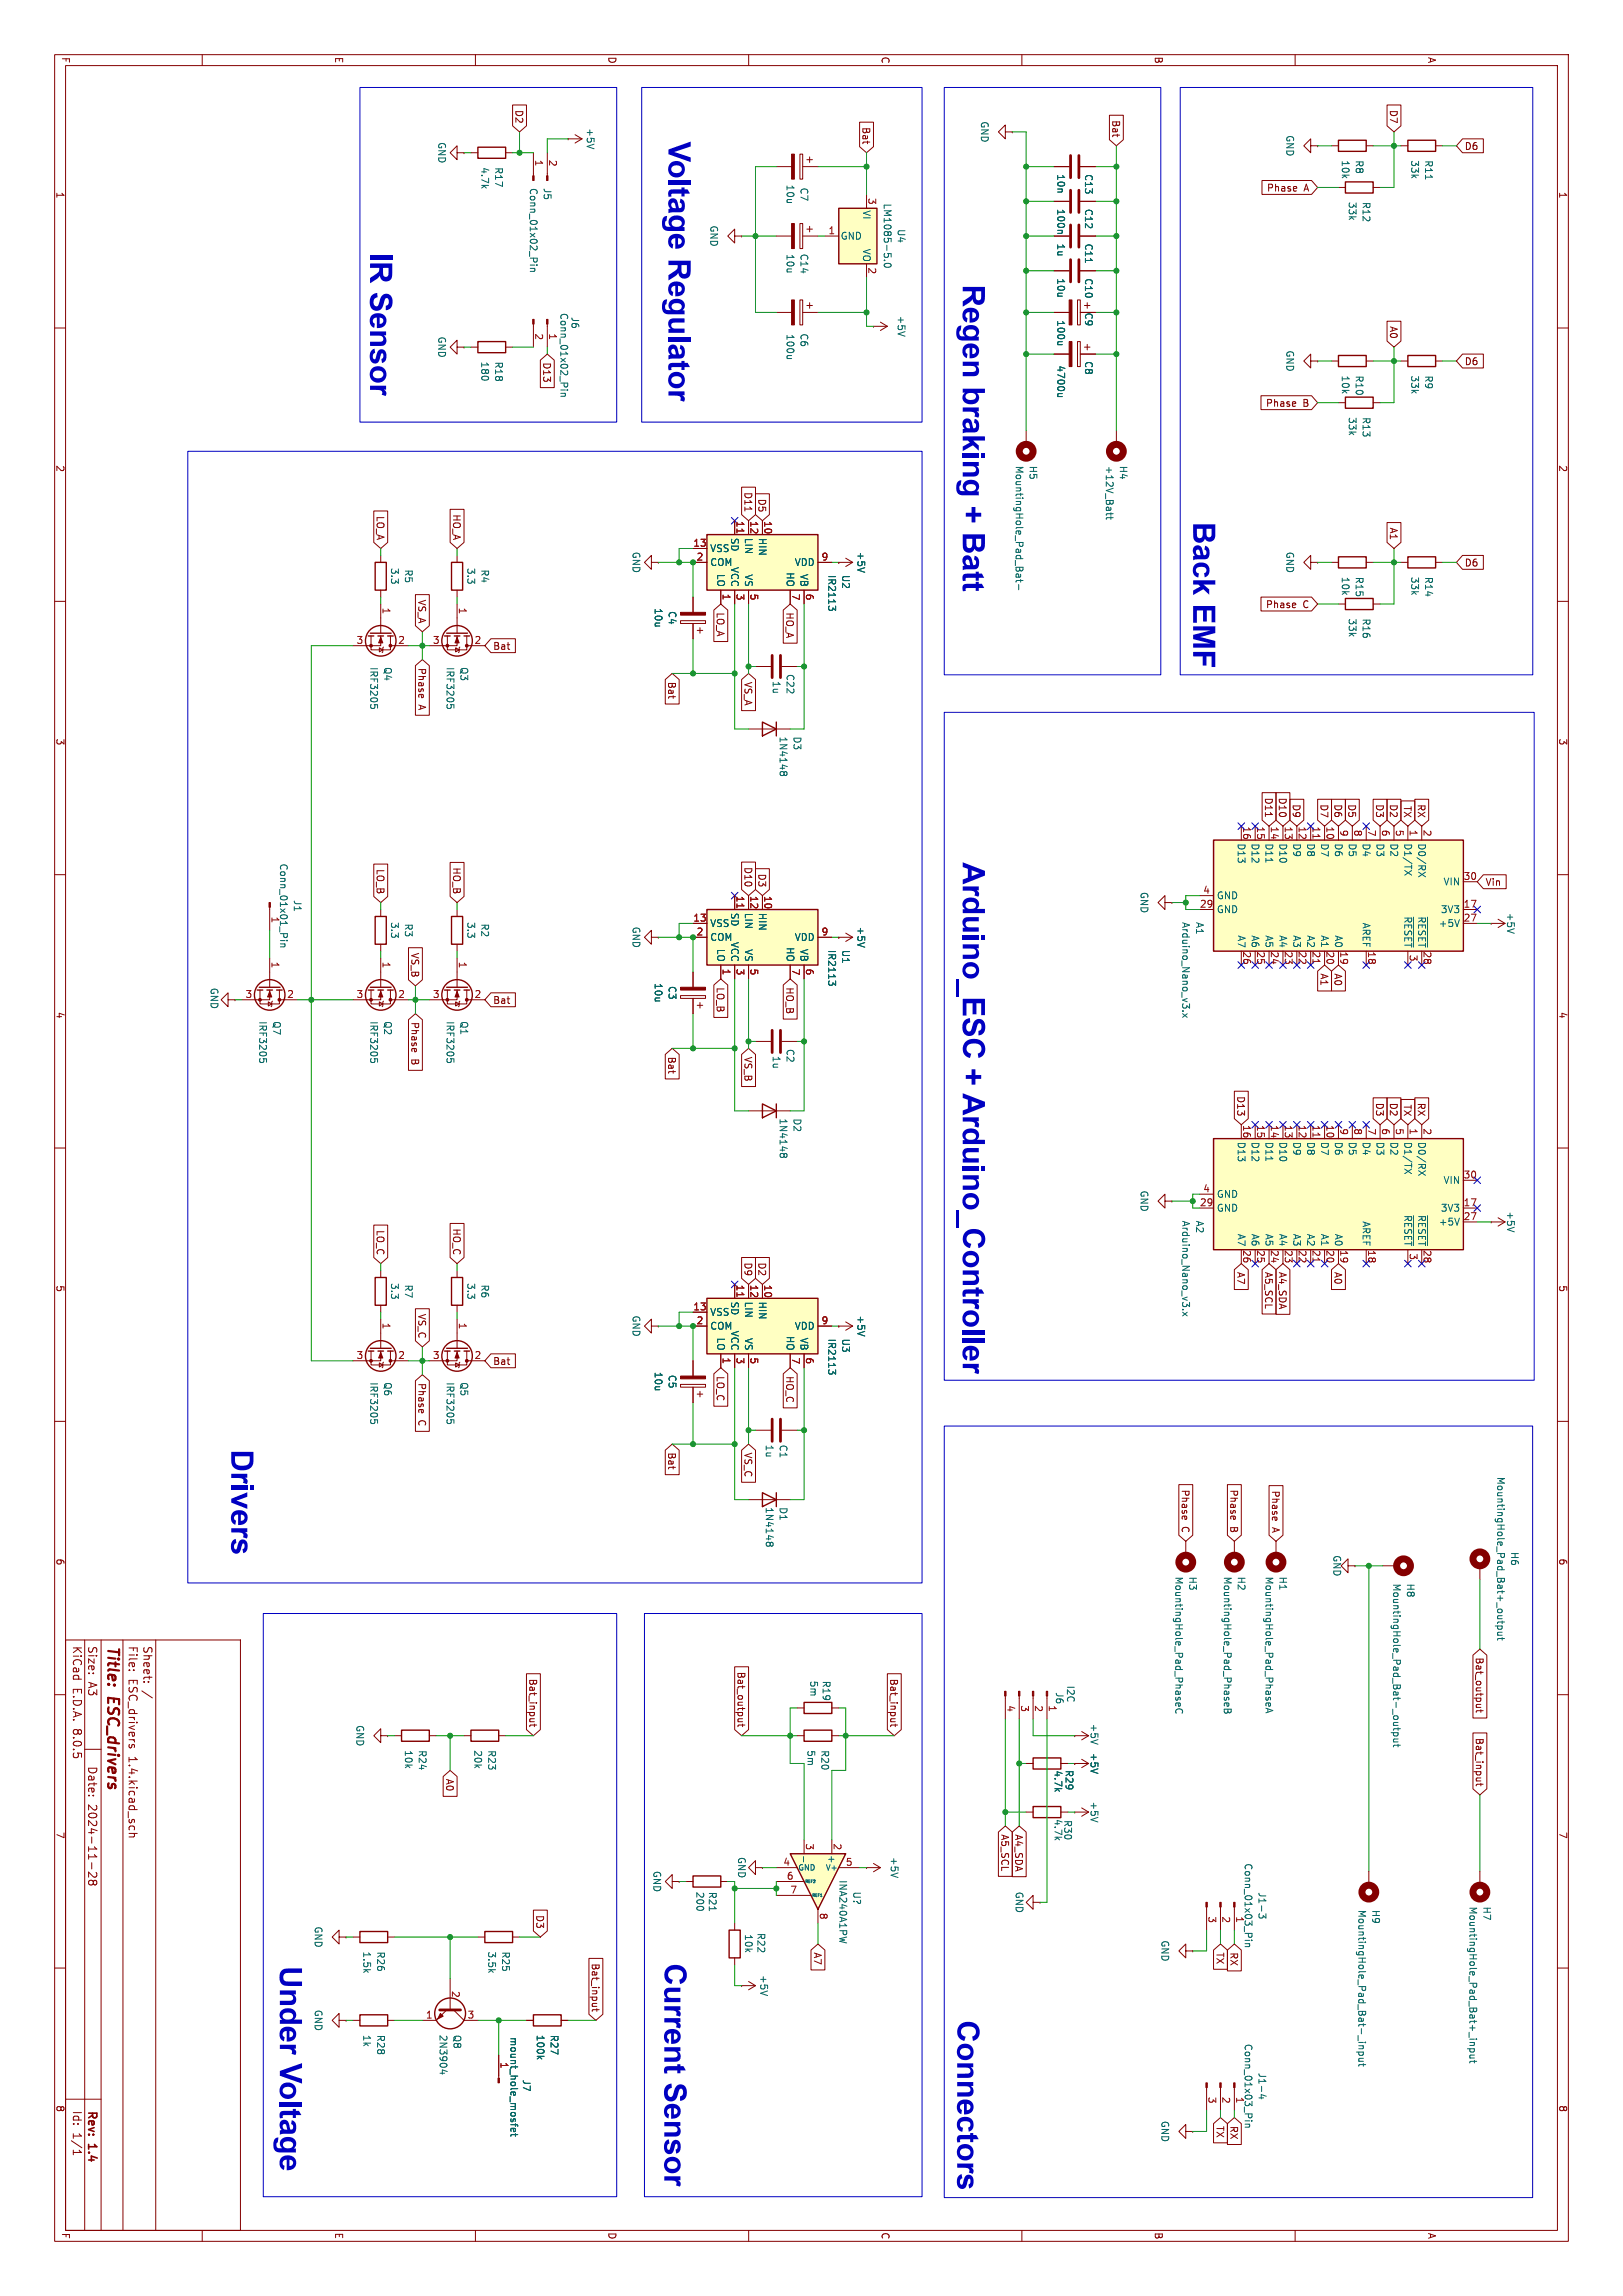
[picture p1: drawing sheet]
<svg xmlns="http://www.w3.org/2000/svg" width="297mm" height="420mm" viewBox="0 0 297 420" stroke-linecap="round" stroke-linejoin="round" font-family="sans-serif">
<defs><g id="words">
<g font-size="5.6" fill="#0000c2">
<text x="121.6" y="25.9" transform="rotate(90 121.6 25.9)">Voltage Regulator</text>
<text x="67" y="46.2" transform="rotate(90 67 46.2)">IR Sensor</text>
<text x="175.5" y="52.1" transform="rotate(90 175.5 52.1)">Regen braking + Batt</text>
<text x="217.7" y="95.5" transform="rotate(90 217.7 95.5)">Back EMF</text>
<text x="175.5" y="157.7" transform="rotate(90 175.5 157.7)">Arduino_ESC + Arduino_Controller</text>
<text x="41.6" y="265.2" transform="rotate(90 41.6 265.2)">Drivers</text>
<text x="50.5" y="359.7" transform="rotate(90 50.5 359.7)">Under Voltage</text>
<text x="120.9" y="359.2" transform="rotate(90 120.9 359.2)">Current Sensor</text>
<text x="174.5" y="369.6" transform="rotate(90 174.5 369.6)">Connectors</text>
</g>
<g font-size="2.8" fill="#840000">
<text x="19.1" y="301" transform="rotate(90 19.1 301)">Title:</text>
<text x="19.1" y="310.6" transform="rotate(90 19.1 310.6)">ESC_drivers</text>
</g>
<g font-size="2.1" fill="#840000">
<text x="13.1" y="301" transform="rotate(90 13.1 301)">KiCad</text>
<text x="15.9" y="301" transform="rotate(90 15.9 301)">Size:</text>
<text x="23.3" y="301" transform="rotate(90 23.3 301)">File:</text>
<text x="26" y="301" transform="rotate(90 26 301)">Sheet:</text>
<text x="13.1" y="308.7" transform="rotate(90 13.1 308.7)">E.D.A.</text>
<text x="15.9" y="307.6" transform="rotate(90 15.9 307.6)">A3</text>
<text x="23.3" y="307.1" transform="rotate(90 23.3 307.1)">ESC_drivers</text>
<text x="13.1" y="316.3" transform="rotate(90 13.1 316.3)">8.0.5</text>
<text x="15.9" y="323" transform="rotate(90 15.9 323)">Date:</text>
<text x="23.3" y="321.4" transform="rotate(90 23.3 321.4)">1.4.kicad_sch</text>
<text x="15.9" y="330" transform="rotate(90 15.9 330)">2024-11-28</text>
<text x="13.1" y="386" transform="rotate(90 13.1 386)">Id:</text>
<text x="15.7" y="386" transform="rotate(90 15.7 386)">Rev:</text>
<text x="13.1" y="390.1" transform="rotate(90 13.1 390.1)">1/1</text>
<text x="15.7" y="392.4" transform="rotate(90 15.7 392.4)">1.4</text>
</g>
<g font-size="1.8" fill="#840000">
<text x="11.1" y="10.3" transform="rotate(90 11.1 10.3)">F</text>
<text x="61.1" y="10.3" transform="rotate(90 61.1 10.3)">E</text>
<text x="111.1" y="10.3" transform="rotate(90 111.1 10.3)">D</text>
<text x="161.1" y="10.3" transform="rotate(90 161.1 10.3)">C</text>
<text x="211.1" y="10.3" transform="rotate(90 211.1 10.3)">B</text>
<text x="261.1" y="10.3" transform="rotate(90 261.1 10.3)">A</text>
<text x="94.1" y="20" transform="rotate(90 94.1 20)">D2</text>
<text x="157.6" y="23.2" transform="rotate(90 157.6 23.2)">Bat</text>
<text x="203.3" y="21.9" transform="rotate(90 203.3 21.9)">Bat</text>
<text x="254.1" y="20" transform="rotate(90 254.1 20)">D7</text>
<text x="268" y="27.6">D6</text>
<text x="10.1" y="35" transform="rotate(90 10.1 35)">1</text>
<text x="231.7" y="35.2">Phase</text>
<text x="238.6" y="35.2">A</text>
<text x="285.1" y="35" transform="rotate(90 285.1 35)">1</text>
<text x="254.1" y="59.6" transform="rotate(90 254.1 59.6)">A0</text>
<text x="99.2" y="66.2" transform="rotate(90 99.2 66.2)">D13</text>
<text x="268" y="67">D6</text>
<text x="231.6" y="74.6">Phase</text>
<text x="238.4" y="74.6">B</text>
<text x="10.1" y="85" transform="rotate(90 10.1 85)">2</text>
<text x="136" y="89.9" transform="rotate(90 136 89.9)">D11</text>
<text x="285.1" y="85" transform="rotate(90 285.1 85)">2</text>
<text x="68.7" y="94.3" transform="rotate(90 68.7 94.3)">LO_A</text>
<text x="82.7" y="94" transform="rotate(90 82.7 94)">HO_A</text>
<text x="138.6" y="91.1" transform="rotate(90 138.6 91.1)">D5</text>
<text x="254.1" y="96.4" transform="rotate(90 254.1 96.4)">A1</text>
<text x="268" y="103.8">D6</text>
<text x="76.3" y="109.6" transform="rotate(90 76.3 109.6)">VS_A</text>
<text x="130.9" y="111.9" transform="rotate(90 130.9 111.9)">LO_A</text>
<text x="143.6" y="111.9" transform="rotate(90 143.6 111.9)">HO_A</text>
<text x="231.6" y="111.4">Phase</text>
<text x="238.4" y="111.4">C</text>
<text x="90.2" y="119.1">Bat</text>
<text x="76.3" y="122.1" transform="rotate(90 76.3 122.1)">Phase</text>
<text x="122.1" y="124.6" transform="rotate(90 122.1 124.6)">Bat</text>
<text x="136" y="124.6" transform="rotate(90 136 124.6)">VS_A</text>
<text x="76.3" y="128.9" transform="rotate(90 76.3 128.9)">A</text>
<text x="10.1" y="135" transform="rotate(90 10.1 135)">3</text>
<text x="285.1" y="135" transform="rotate(90 285.1 135)">3</text>
<text x="231.3" y="145.8" transform="rotate(90 231.3 145.8)">D11</text>
<text x="233.8" y="145.8" transform="rotate(90 233.8 145.8)">D10</text>
<text x="236.4" y="147" transform="rotate(90 236.4 147)">D9</text>
<text x="241.4" y="147" transform="rotate(90 241.4 147)">D7</text>
<text x="244" y="147" transform="rotate(90 244 147)">D6</text>
<text x="246.5" y="147" transform="rotate(90 246.5 147)">D5</text>
<text x="251.6" y="147" transform="rotate(90 251.6 147)">D3</text>
<text x="254.1" y="147" transform="rotate(90 254.1 147)">D2</text>
<text x="256.7" y="147.3" transform="rotate(90 256.7 147.3)">TX</text>
<text x="259.2" y="147" transform="rotate(90 259.2 147)">RX</text>
<text x="68.7" y="158.9" transform="rotate(90 68.7 158.9)">LO_B</text>
<text x="82.7" y="158.6" transform="rotate(90 82.7 158.6)">HO_B</text>
<text x="136" y="158.5" transform="rotate(90 136 158.5)">D10</text>
<text x="138.6" y="159.7" transform="rotate(90 138.6 159.7)">D3</text>
<text x="271.8" y="162.2">Vin</text>
<text x="75.1" y="174.2" transform="rotate(90 75.1 174.2)">VS_B</text>
<text x="241.4" y="178" transform="rotate(90 241.4 178)">A1</text>
<text x="244" y="178" transform="rotate(90 244 178)">A0</text>
<text x="10.1" y="185" transform="rotate(90 10.1 185)">4</text>
<text x="90.2" y="183.8">Bat</text>
<text x="130.9" y="180.5" transform="rotate(90 130.9 180.5)">LO_B</text>
<text x="143.6" y="180.5" transform="rotate(90 143.6 180.5)">HO_B</text>
<text x="285.1" y="185" transform="rotate(90 285.1 185)">4</text>
<text x="75.1" y="186.8" transform="rotate(90 75.1 186.8)">Phase</text>
<text x="75.1" y="193.7" transform="rotate(90 75.1 193.7)">B</text>
<text x="122.1" y="193.2" transform="rotate(90 122.1 193.2)">Bat</text>
<text x="136" y="193.2" transform="rotate(90 136 193.2)">VS_B</text>
<text x="226.2" y="200.4" transform="rotate(90 226.2 200.4)">D13</text>
<text x="251.6" y="201.6" transform="rotate(90 251.6 201.6)">D3</text>
<text x="254.1" y="201.6" transform="rotate(90 254.1 201.6)">D2</text>
<text x="256.7" y="201.9" transform="rotate(90 256.7 201.9)">TX</text>
<text x="259.2" y="201.6" transform="rotate(90 259.2 201.6)">RX</text>
<text x="68.7" y="224.9" transform="rotate(90 68.7 224.9)">LO_C</text>
<text x="82.7" y="224.6" transform="rotate(90 82.7 224.6)">HO_C</text>
<text x="136" y="230.8" transform="rotate(90 136 230.8)">D9</text>
<text x="138.6" y="230.8" transform="rotate(90 138.6 230.8)">D2</text>
<text x="226.2" y="232.6" transform="rotate(90 226.2 232.6)">A7</text>
<text x="231.3" y="232.6" transform="rotate(90 231.3 232.6)">A5_SCL</text>
<text x="233.8" y="232.6" transform="rotate(90 233.8 232.6)">A4_SDA</text>
<text x="244" y="232.6" transform="rotate(90 244 232.6)">A0</text>
<text x="10.1" y="235" transform="rotate(90 10.1 235)">5</text>
<text x="285.1" y="235" transform="rotate(90 285.1 235)">5</text>
<text x="76.3" y="240.2" transform="rotate(90 76.3 240.2)">VS_C</text>
<text x="90.2" y="249.9">Bat</text>
<text x="130.9" y="251.6" transform="rotate(90 130.9 251.6)">LO_C</text>
<text x="143.6" y="251.6" transform="rotate(90 143.6 251.6)">HO_C</text>
<text x="76.3" y="252.9" transform="rotate(90 76.3 252.9)">Phase</text>
<text x="76.3" y="259.7" transform="rotate(90 76.3 259.7)">C</text>
<text x="122.1" y="265.6" transform="rotate(90 122.1 265.6)">Bat</text>
<text x="136" y="265.6" transform="rotate(90 136 265.6)">VS_C</text>
<text x="216" y="272.4" transform="rotate(90 216 272.4)">Phase</text>
<text x="224.9" y="272.4" transform="rotate(90 224.9 272.4)">Phase</text>
<text x="232.5" y="272.6" transform="rotate(90 232.5 272.6)">Phase</text>
<text x="216" y="279.2" transform="rotate(90 216 279.2)">C</text>
<text x="224.9" y="279.2" transform="rotate(90 224.9 279.2)">B</text>
<text x="232.5" y="279.4" transform="rotate(90 232.5 279.4)">A</text>
<text x="10.1" y="285" transform="rotate(90 10.1 285)">6</text>
<text x="285.1" y="285" transform="rotate(90 285.1 285)">6</text>
<text x="134.8" y="305.7" transform="rotate(90 134.8 305.7)">Bat_output</text>
<text x="269.9" y="303.1" transform="rotate(90 269.9 303.1)">Bat_output</text>
<text x="96.7" y="307" transform="rotate(90 96.7 307)">Bat_input</text>
<text x="162.7" y="307" transform="rotate(90 162.7 307)">Bat_input</text>
<text x="269.9" y="317.8" transform="rotate(90 269.9 317.8)">Bat_input</text>
<text x="81.4" y="325.3" transform="rotate(90 81.4 325.3)">A0</text>
<text x="10.1" y="335" transform="rotate(90 10.1 335)">7</text>
<text x="183" y="335.4" transform="rotate(90 183 335.4)">A5_SCL</text>
<text x="185.6" y="335.4" transform="rotate(90 185.6 335.4)">A4_SDA</text>
<text x="285.1" y="335" transform="rotate(90 285.1 335)">7</text>
<text x="97.9" y="350.2" transform="rotate(90 97.9 350.2)">D3</text>
<text x="108.1" y="359" transform="rotate(90 108.1 359)">Bat_input</text>
<text x="148.7" y="357" transform="rotate(90 148.7 357)">A7</text>
<text x="222.4" y="357" transform="rotate(90 222.4 357)">TX</text>
<text x="224.9" y="357" transform="rotate(90 224.9 357)">RX</text>
<text x="10.1" y="385" transform="rotate(90 10.1 385)">8</text>
<text x="222.4" y="388.8" transform="rotate(90 222.4 388.8)">TX</text>
<text x="224.9" y="388.8" transform="rotate(90 224.9 388.8)">RX</text>
<text x="285.1" y="385" transform="rotate(90 285.1 385)">8</text>
<text x="11.1" y="408.3" transform="rotate(90 11.1 408.3)">F</text>
<text x="61.1" y="408.3" transform="rotate(90 61.1 408.3)">E</text>
<text x="111.1" y="408.2" transform="rotate(90 111.1 408.2)">D</text>
<text x="161.1" y="408.2" transform="rotate(90 161.1 408.2)">C</text>
<text x="211.1" y="408.2" transform="rotate(90 211.1 408.2)">B</text>
<text x="261.1" y="408.3" transform="rotate(90 261.1 408.3)">A</text>
</g>
<g font-size="1.8" fill="#006464">
<text x="107.2" y="23.4" transform="rotate(90 107.2 23.4)">+5V</text>
<text x="179.3" y="22.1" transform="rotate(90 179.3 22.1)">GND</text>
<text x="80" y="25.9" transform="rotate(90 80 25.9)">GND</text>
<text x="235.2" y="24.6" transform="rotate(90 235.2 24.6)">GND</text>
<text x="245.3" y="29.2" transform="rotate(90 245.3 29.2)">10k</text>
<text x="247.9" y="29.2" transform="rotate(90 247.9 29.2)">R8</text>
<text x="258" y="29.2" transform="rotate(90 258 29.2)">33k</text>
<text x="260.6" y="29.2" transform="rotate(90 260.6 29.2)">R11</text>
<text x="87.9" y="30.5" transform="rotate(90 87.9 30.5)">4.7k</text>
<text x="90.4" y="30.5" transform="rotate(90 90.4 30.5)">R17</text>
<text x="96.7" y="34.3" transform="rotate(90 96.7 34.3)">Conn_01x02_Pin</text>
<text x="99.3" y="34.3" transform="rotate(90 99.3 34.3)">J5</text>
<text x="143.7" y="33.7" transform="rotate(90 143.7 33.7)">10u</text>
<text x="146.3" y="34.2" transform="rotate(90 146.3 34.2)">C7</text>
<text x="193.3" y="31.8" transform="rotate(90 193.3 31.8)">10n</text>
<text x="198.3" y="31.8" transform="rotate(90 198.3 31.8)">C13</text>
<text x="129.8" y="41.1" transform="rotate(90 129.8 41.1)">GND</text>
<text x="157.7" y="38.4" transform="rotate(90 157.7 38.4)">VI</text>
<text x="161.5" y="37.1" transform="rotate(90 161.5 37.1)">LM1085-5.0</text>
<text x="164.1" y="41.8" transform="rotate(90 164.1 41.8)">U4</text>
<text x="193.3" y="38.1" transform="rotate(90 193.3 38.1)">100n</text>
<text x="198.3" y="38.1" transform="rotate(90 198.3 38.1)">C12</text>
<text x="246.6" y="36.8" transform="rotate(90 246.6 36.8)">33k</text>
<text x="249.1" y="36.8" transform="rotate(90 249.1 36.8)">R12</text>
<text x="143.7" y="46.4" transform="rotate(90 143.7 46.4)">10u</text>
<text x="146.3" y="46.3" transform="rotate(90 146.3 46.3)">C14</text>
<text x="153.7" y="44">GND</text>
<text x="157.7" y="45.4" transform="rotate(90 157.7 45.4)">VO</text>
<text x="193.3" y="44.5" transform="rotate(90 193.3 44.5)">1u</text>
<text x="198.3" y="44.5" transform="rotate(90 198.3 44.5)">C11</text>
<text x="193.3" y="50.8" transform="rotate(90 193.3 50.8)">10u</text>
<text x="198.3" y="50.8" transform="rotate(90 198.3 50.8)">C10</text>
<text x="102.3" y="57.2" transform="rotate(90 102.3 57.2)">Conn_01x02_Pin</text>
<text x="104.4" y="57.9" transform="rotate(90 104.4 57.9)">J6</text>
<text x="164.1" y="57.7" transform="rotate(90 164.1 57.7)">+5V</text>
<text x="193.3" y="58.5" transform="rotate(90 193.3 58.5)">100u</text>
<text x="198.3" y="57.1" transform="rotate(90 198.3 57.1)">C9</text>
<text x="80" y="61.5" transform="rotate(90 80 61.5)">GND</text>
<text x="143.7" y="61" transform="rotate(90 143.7 61)">100u</text>
<text x="146.3" y="60.9" transform="rotate(90 146.3 60.9)">C6</text>
<text x="198.3" y="66" transform="rotate(90 198.3 66)">C8</text>
<text x="235.2" y="64" transform="rotate(90 235.2 64)">GND</text>
<text x="87.9" y="66" transform="rotate(90 87.9 66)">180</text>
<text x="90.4" y="66" transform="rotate(90 90.4 66)">R18</text>
<text x="193.3" y="66.8" transform="rotate(90 193.3 66.8)">4700u</text>
<text x="245.3" y="68.6" transform="rotate(90 245.3 68.6)">10k</text>
<text x="247.9" y="68.6" transform="rotate(90 247.9 68.6)">R10</text>
<text x="258" y="68.6" transform="rotate(90 258 68.6)">33k</text>
<text x="260.6" y="68.6" transform="rotate(90 260.6 68.6)">R9</text>
<text x="246.6" y="76.2" transform="rotate(90 246.6 76.2)">33k</text>
<text x="249.1" y="76.2" transform="rotate(90 249.1 76.2)">R13</text>
<text x="185.6" y="85.1" transform="rotate(90 185.6 85.1)">MountingHole_Pad_Bat-</text>
<text x="188.2" y="85.1" transform="rotate(90 188.2 85.1)">H5</text>
<text x="202.2" y="85.1" transform="rotate(90 202.2 85.1)">+12V_Batt</text>
<text x="204.7" y="85.1" transform="rotate(90 204.7 85.1)">H4</text>
<text x="115.5" y="100.8" transform="rotate(90 115.5 100.8)">GND</text>
<text x="129.9" y="101.2">VSS</text>
<text x="133.6" y="98.3" transform="rotate(90 133.6 98.3)">SD</text>
<text x="136.1" y="98.3" transform="rotate(90 136.1 98.3)">LIN</text>
<text x="138.7" y="98.3" transform="rotate(90 138.7 98.3)">HIN</text>
<text x="156.7" y="100.8" transform="rotate(90 156.7 100.8)">+5V</text>
<text x="235.2" y="100.8" transform="rotate(90 235.2 100.8)">GND</text>
<text x="71.3" y="103.8" transform="rotate(90 71.3 103.8)">3.3</text>
<text x="73.9" y="104.1" transform="rotate(90 73.9 104.1)">R5</text>
<text x="85.3" y="103.8" transform="rotate(90 85.3 103.8)">3.3</text>
<text x="87.9" y="104.1" transform="rotate(90 87.9 104.1)">R4</text>
<text x="129.9" y="103.7">COM</text>
<text x="131" y="104.9" transform="rotate(90 131 104.9)">LO</text>
<text x="133.6" y="103.6" transform="rotate(90 133.6 103.6)">VCC</text>
<text x="136.1" y="104.9" transform="rotate(90 136.1 104.9)">VS</text>
<text x="143.7" y="104.6" transform="rotate(90 143.7 104.6)">HO</text>
<text x="145.3" y="103.7">VDD</text>
<text x="146.3" y="104.9" transform="rotate(90 146.3 104.9)">VB</text>
<text x="151.4" y="105.1" transform="rotate(90 151.4 105.1)">IR2113</text>
<text x="153.9" y="105.1" transform="rotate(90 153.9 105.1)">U2</text>
<text x="245.3" y="105.4" transform="rotate(90 245.3 105.4)">10k</text>
<text x="247.9" y="105.4" transform="rotate(90 247.9 105.4)">R15</text>
<text x="258" y="105.4" transform="rotate(90 258 105.4)">33k</text>
<text x="260.6" y="105.4" transform="rotate(90 260.6 105.4)">R14</text>
<text x="119.6" y="111.1" transform="rotate(90 119.6 111.1)">10u</text>
<text x="122.1" y="111.7" transform="rotate(90 122.1 111.7)">C4</text>
<text x="246.6" y="113" transform="rotate(90 246.6 113)">33k</text>
<text x="249.1" y="113" transform="rotate(90 249.1 113)">R16</text>
<text x="67.5" y="121.9" transform="rotate(90 67.5 121.9)">IRF3205</text>
<text x="70.1" y="121.9" transform="rotate(90 70.1 121.9)">Q4</text>
<text x="81.5" y="121.9" transform="rotate(90 81.5 121.9)">IRF3205</text>
<text x="84" y="121.9" transform="rotate(90 84 121.9)">Q3</text>
<text x="141.2" y="124.5" transform="rotate(90 141.2 124.5)">1u</text>
<text x="143.7" y="123.2" transform="rotate(90 143.7 123.2)">C22</text>
<text x="142.5" y="134.6" transform="rotate(90 142.5 134.6)">1N4148</text>
<text x="145" y="134.6" transform="rotate(90 145 134.6)">D3</text>
<text x="226.3" y="154.2" transform="rotate(90 226.3 154.2)">D13</text>
<text x="228.8" y="154.2" transform="rotate(90 228.8 154.2)">D12</text>
<text x="231.4" y="154.2" transform="rotate(90 231.4 154.2)">D11</text>
<text x="233.9" y="154.2" transform="rotate(90 233.9 154.2)">D10</text>
<text x="236.4" y="154.2" transform="rotate(90 236.4 154.2)">D9</text>
<text x="239" y="154.2" transform="rotate(90 239 154.2)">D8</text>
<text x="241.5" y="154.2" transform="rotate(90 241.5 154.2)">D7</text>
<text x="244.1" y="154.2" transform="rotate(90 244.1 154.2)">D6</text>
<text x="246.6" y="154.2" transform="rotate(90 246.6 154.2)">D5</text>
<text x="249.1" y="154.2" transform="rotate(90 249.1 154.2)">D4</text>
<text x="251.7" y="154.2" transform="rotate(90 251.7 154.2)">D3</text>
<text x="254.2" y="154.2" transform="rotate(90 254.2 154.2)">D2</text>
<text x="256.8" y="154.2" transform="rotate(90 256.8 154.2)">D1/TX</text>
<text x="259.3" y="154.2" transform="rotate(90 259.3 154.2)">D0/RX</text>
<text x="51" y="157.9" transform="rotate(90 51 157.9)">Conn_01x01_Pin</text>
<text x="49.6" y="167.6" transform="rotate(90 49.6 167.6)">1</text>
<text x="53.6" y="164.5" transform="rotate(90 53.6 164.5)">J1</text>
<text x="133.6" y="166.9" transform="rotate(90 133.6 166.9)">SD</text>
<text x="136.1" y="166.9" transform="rotate(90 136.1 166.9)">LIN</text>
<text x="138.7" y="166.9" transform="rotate(90 138.7 166.9)">HIN</text>
<text x="208.5" y="163.1" transform="rotate(90 208.5 163.1)">GND</text>
<text x="222.6" y="167.2">GND</text>
<text x="222.6" y="164.7">GND</text>
<text x="256.8" y="167.5" transform="rotate(90 256.8 167.5)">~{RESET}</text>
<text x="259.3" y="167.5" transform="rotate(90 259.3 167.5)">~{RESET}</text>
<text x="263.6" y="167.2">3V3</text>
<text x="264.1" y="162.2">VIN</text>
<text x="275.6" y="166.9" transform="rotate(90 275.6 166.9)">+5V</text>
<text x="71.3" y="168.6" transform="rotate(90 71.3 168.6)">3.3</text>
<text x="73.9" y="168.8" transform="rotate(90 73.9 168.8)">R3</text>
<text x="85.3" y="168.6" transform="rotate(90 85.3 168.6)">3.3</text>
<text x="87.9" y="168.8" transform="rotate(90 87.9 168.8)">R2</text>
<text x="115.5" y="169.4" transform="rotate(90 115.5 169.4)">GND</text>
<text x="129.9" y="169.8">VSS</text>
<text x="129.9" y="172.3">COM</text>
<text x="131" y="173.5" transform="rotate(90 131 173.5)">LO</text>
<text x="133.6" y="172.2" transform="rotate(90 133.6 172.2)">VCC</text>
<text x="136.1" y="173.5" transform="rotate(90 136.1 173.5)">VS</text>
<text x="143.7" y="173.2" transform="rotate(90 143.7 173.2)">HO</text>
<text x="145.3" y="172.3">VDD</text>
<text x="146.3" y="173.5" transform="rotate(90 146.3 173.5)">VB</text>
<text x="151.4" y="173.7" transform="rotate(90 151.4 173.7)">IR2113</text>
<text x="153.9" y="173.7" transform="rotate(90 153.9 173.7)">U1</text>
<text x="156.7" y="169.4" transform="rotate(90 156.7 169.4)">+5V</text>
<text x="216.1" y="168.6" transform="rotate(90 216.1 168.6)">Arduino_Nano_v3.x</text>
<text x="218.7" y="168.6" transform="rotate(90 218.7 168.6)">A1</text>
<text x="226.3" y="171" transform="rotate(90 226.3 171)">A7</text>
<text x="228.8" y="171" transform="rotate(90 228.8 171)">A6</text>
<text x="231.4" y="171" transform="rotate(90 231.4 171)">A5</text>
<text x="233.9" y="171" transform="rotate(90 233.9 171)">A4</text>
<text x="236.4" y="171" transform="rotate(90 236.4 171)">A3</text>
<text x="239" y="171" transform="rotate(90 239 171)">A2</text>
<text x="241.5" y="171" transform="rotate(90 241.5 171)">A1</text>
<text x="244.1" y="171" transform="rotate(90 244.1 171)">A0</text>
<text x="249.1" y="168.7" transform="rotate(90 249.1 168.7)">AREF</text>
<text x="263.2" y="169.8">+5V</text>
<text x="119.6" y="179.7" transform="rotate(90 119.6 179.7)">10u</text>
<text x="38.3" y="180.6" transform="rotate(90 38.3 180.6)">GND</text>
<text x="122.1" y="180.3" transform="rotate(90 122.1 180.3)">C3</text>
<text x="47.2" y="186.7" transform="rotate(90 47.2 186.7)">IRF3205</text>
<text x="49.8" y="186.7" transform="rotate(90 49.8 186.7)">Q7</text>
<text x="67.5" y="186.7" transform="rotate(90 67.5 186.7)">IRF3205</text>
<text x="70.1" y="186.7" transform="rotate(90 70.1 186.7)">Q2</text>
<text x="81.5" y="186.7" transform="rotate(90 81.5 186.7)">IRF3205</text>
<text x="84" y="186.7" transform="rotate(90 84 186.7)">Q1</text>
<text x="143.7" y="191.8" transform="rotate(90 143.7 191.8)">C2</text>
<text x="141.2" y="193" transform="rotate(90 141.2 193)">1u</text>
<text x="142.5" y="204.5" transform="rotate(90 142.5 204.5)">1N4148</text>
<text x="145" y="204.5" transform="rotate(90 145 204.5)">D2</text>
<text x="226.3" y="208.8" transform="rotate(90 226.3 208.8)">D13</text>
<text x="228.8" y="208.8" transform="rotate(90 228.8 208.8)">D12</text>
<text x="231.4" y="208.8" transform="rotate(90 231.4 208.8)">D11</text>
<text x="233.9" y="208.8" transform="rotate(90 233.9 208.8)">D10</text>
<text x="236.4" y="208.8" transform="rotate(90 236.4 208.8)">D9</text>
<text x="239" y="208.8" transform="rotate(90 239 208.8)">D8</text>
<text x="241.5" y="208.8" transform="rotate(90 241.5 208.8)">D7</text>
<text x="244.1" y="208.8" transform="rotate(90 244.1 208.8)">D6</text>
<text x="246.6" y="208.8" transform="rotate(90 246.6 208.8)">D5</text>
<text x="249.1" y="208.8" transform="rotate(90 249.1 208.8)">D4</text>
<text x="251.7" y="208.8" transform="rotate(90 251.7 208.8)">D3</text>
<text x="254.2" y="208.8" transform="rotate(90 254.2 208.8)">D2</text>
<text x="256.8" y="208.8" transform="rotate(90 256.8 208.8)">D1/TX</text>
<text x="259.3" y="208.8" transform="rotate(90 259.3 208.8)">D0/RX</text>
<text x="208.5" y="217.7" transform="rotate(90 208.5 217.7)">GND</text>
<text x="222.6" y="221.8">GND</text>
<text x="222.6" y="219.3">GND</text>
<text x="263.6" y="221.8">3V3</text>
<text x="264.1" y="216.8">VIN</text>
<text x="275.6" y="221.5" transform="rotate(90 275.6 221.5)">+5V</text>
<text x="216.1" y="223.2" transform="rotate(90 216.1 223.2)">Arduino_Nano_v3.x</text>
<text x="218.7" y="223.2" transform="rotate(90 218.7 223.2)">A2</text>
<text x="226.3" y="225.6" transform="rotate(90 226.3 225.6)">A7</text>
<text x="228.8" y="225.6" transform="rotate(90 228.8 225.6)">A6</text>
<text x="231.4" y="225.6" transform="rotate(90 231.4 225.6)">A5</text>
<text x="233.9" y="225.6" transform="rotate(90 233.9 225.6)">A4</text>
<text x="236.4" y="225.6" transform="rotate(90 236.4 225.6)">A3</text>
<text x="239" y="225.6" transform="rotate(90 239 225.6)">A2</text>
<text x="241.5" y="225.6" transform="rotate(90 241.5 225.6)">A1</text>
<text x="244.1" y="225.6" transform="rotate(90 244.1 225.6)">A0</text>
<text x="249.1" y="223.3" transform="rotate(90 249.1 223.3)">AREF</text>
<text x="256.8" y="222.1" transform="rotate(90 256.8 222.1)">~{RESET}</text>
<text x="259.3" y="222.1" transform="rotate(90 259.3 222.1)">~{RESET}</text>
<text x="263.2" y="224.4">+5V</text>
<text x="71.3" y="234.6" transform="rotate(90 71.3 234.6)">3.3</text>
<text x="73.9" y="234.9" transform="rotate(90 73.9 234.9)">R7</text>
<text x="85.3" y="234.6" transform="rotate(90 85.3 234.6)">3.3</text>
<text x="87.9" y="234.9" transform="rotate(90 87.9 234.9)">R6</text>
<text x="133.6" y="238" transform="rotate(90 133.6 238)">SD</text>
<text x="136.1" y="238" transform="rotate(90 136.1 238)">LIN</text>
<text x="138.7" y="238" transform="rotate(90 138.7 238)">HIN</text>
<text x="115.5" y="240.5" transform="rotate(90 115.5 240.5)">GND</text>
<text x="129.9" y="240.9">VSS</text>
<text x="129.9" y="243.4">COM</text>
<text x="131" y="244.6" transform="rotate(90 131 244.6)">LO</text>
<text x="133.6" y="243.3" transform="rotate(90 133.6 243.3)">VCC</text>
<text x="136.1" y="244.6" transform="rotate(90 136.1 244.6)">VS</text>
<text x="143.7" y="244.3" transform="rotate(90 143.7 244.3)">HO</text>
<text x="145.3" y="243.4">VDD</text>
<text x="146.3" y="244.6" transform="rotate(90 146.3 244.6)">VB</text>
<text x="151.4" y="244.8" transform="rotate(90 151.4 244.8)">IR2113</text>
<text x="153.9" y="244.8" transform="rotate(90 153.9 244.8)">U3</text>
<text x="156.7" y="240.5" transform="rotate(90 156.7 240.5)">+5V</text>
<text x="119.6" y="250.8" transform="rotate(90 119.6 250.8)">10u</text>
<text x="122.1" y="251.4" transform="rotate(90 122.1 251.4)">C5</text>
<text x="67.5" y="252.7" transform="rotate(90 67.5 252.7)">IRF3205</text>
<text x="70.1" y="252.7" transform="rotate(90 70.1 252.7)">Q6</text>
<text x="81.5" y="252.7" transform="rotate(90 81.5 252.7)">IRF3205</text>
<text x="84" y="252.7" transform="rotate(90 84 252.7)">Q5</text>
<text x="139.9" y="264.2" transform="rotate(90 139.9 264.2)">1u</text>
<text x="142.5" y="264.2" transform="rotate(90 142.5 264.2)">C1</text>
<text x="139.9" y="275.6" transform="rotate(90 139.9 275.6)">1N4148</text>
<text x="142.5" y="275.6" transform="rotate(90 142.5 275.6)">D1</text>
<text x="273.8" y="270.1" transform="rotate(90 273.8 270.1)">MountingHole_Pad_Bat+_output</text>
<text x="243.8" y="284.4" transform="rotate(90 243.8 284.4)">GND</text>
<text x="276.3" y="283.8" transform="rotate(90 276.3 283.8)">H6</text>
<text x="214.9" y="288.3" transform="rotate(90 214.9 288.3)">MountingHole_Pad_PhaseC</text>
<text x="217.4" y="288.3" transform="rotate(90 217.4 288.3)">H3</text>
<text x="223.7" y="288.3" transform="rotate(90 223.7 288.3)">MountingHole_Pad_PhaseB</text>
<text x="226.3" y="288.3" transform="rotate(90 226.3 288.3)">H2</text>
<text x="231.4" y="288.3" transform="rotate(90 231.4 288.3)">MountingHole_Pad_PhaseA</text>
<text x="233.9" y="288.3" transform="rotate(90 233.9 288.3)">H1</text>
<text x="254.7" y="289.6" transform="rotate(90 254.7 289.6)">MountingHole_Pad_Bat-_output</text>
<text x="257.2" y="289.6" transform="rotate(90 257.2 289.6)">H8</text>
<text x="148.1" y="307.4" transform="rotate(90 148.1 307.4)">5m</text>
<text x="150.3" y="307.4" transform="rotate(90 150.3 307.4)">R19</text>
<text x="191.8" y="311.8" transform="rotate(90 191.8 311.8)">1</text>
<text x="193" y="309.5" transform="rotate(90 193 309.5)">J6</text>
<text x="195" y="308.2" transform="rotate(90 195 308.2)">I2C</text>
<text x="65" y="315.5" transform="rotate(90 65 315.5)">GND</text>
<text x="199.4" y="315.2" transform="rotate(90 199.4 315.2)">+5V</text>
<text x="73.9" y="320.1" transform="rotate(90 73.9 320.1)">10k</text>
<text x="76.4" y="320.1" transform="rotate(90 76.4 320.1)">R24</text>
<text x="86.6" y="320.1" transform="rotate(90 86.6 320.1)">20k</text>
<text x="89.1" y="320.1" transform="rotate(90 89.1 320.1)">R23</text>
<text x="147.5" y="320.1" transform="rotate(90 147.5 320.1)">5m</text>
<text x="150.1" y="320.1" transform="rotate(90 150.1 320.1)">R20</text>
<text x="192.8" y="323.8" transform="rotate(90 192.8 323.8)">4.7k</text>
<text x="194.8" y="323.7" transform="rotate(90 194.8 323.7)">R29</text>
<text x="199.4" y="320.5" transform="rotate(90 199.4 320.5)">+5V</text>
<text x="199.4" y="329.4" transform="rotate(90 199.4 329.4)">+5V</text>
<text x="192.8" y="332.6" transform="rotate(90 192.8 332.6)">4.7k</text>
<text x="194.5" y="332.8" transform="rotate(90 194.5 332.8)">R30</text>
<text x="134.8" y="339.6" transform="rotate(90 134.8 339.6)">GND</text>
<text x="151.4" y="339.2" transform="rotate(90 151.4 339.2)">+</text>
<text x="162.8" y="339.6" transform="rotate(90 162.8 339.6)">+5V</text>
<text x="227.6" y="340.7" transform="rotate(90 227.6 340.7)">Conn_01x03_Pin</text>
<text x="119.4" y="342.1" transform="rotate(90 119.4 342.1)">GND</text>
<text x="127.2" y="346" transform="rotate(90 127.2 346)">200</text>
<text x="129.5" y="346" transform="rotate(90 129.5 346)">R21</text>
<text x="153.4" y="343.8" transform="rotate(90 153.4 343.8)">INA240A1PW</text>
<text x="155.9" y="345.9" transform="rotate(90 155.9 345.9)">U?</text>
<text x="185.6" y="345.9" transform="rotate(90 185.6 345.9)">GND</text>
<text x="230.1" y="346" transform="rotate(90 230.1 346)">J1-3</text>
<text x="57.4" y="352.3" transform="rotate(90 57.4 352.3)">GND</text>
<text x="136.1" y="353.7" transform="rotate(90 136.1 353.7)">10k</text>
<text x="138.4" y="353.5" transform="rotate(90 138.4 353.5)">R22</text>
<text x="226.1" y="350.4" transform="rotate(90 226.1 350.4)">1</text>
<text x="248.4" y="349.3" transform="rotate(90 248.4 349.3)">MountingHole_Pad_Bat-_input</text>
<text x="250.9" y="349.3" transform="rotate(90 250.9 349.3)">H9</text>
<text x="268.7" y="348.7" transform="rotate(90 268.7 348.7)">MountingHole_Pad_Bat+_input</text>
<text x="271.2" y="348.7" transform="rotate(90 271.2 348.7)">H7</text>
<text x="66.3" y="356.9" transform="rotate(90 66.3 356.9)">1.5k</text>
<text x="68.8" y="356.9" transform="rotate(90 68.8 356.9)">R26</text>
<text x="89.1" y="356.9" transform="rotate(90 89.1 356.9)">3.5k</text>
<text x="91.7" y="356.9" transform="rotate(90 91.7 356.9)">R25</text>
<text x="212.3" y="354.8" transform="rotate(90 212.3 354.8)">GND</text>
<text x="138.9" y="361.2" transform="rotate(90 138.9 361.2)">+5V</text>
<text x="57.4" y="367.5" transform="rotate(90 57.4 367.5)">GND</text>
<text x="66.3" y="372.1" transform="rotate(90 66.3 372.1)">1k</text>
<text x="68.8" y="372.1" transform="rotate(90 68.8 372.1)">R28</text>
<text x="80.2" y="372.1" transform="rotate(90 80.2 372.1)">2N3904</text>
<text x="82.8" y="372.1" transform="rotate(90 82.8 372.1)">Q8</text>
<text x="93.2" y="372.5" transform="rotate(90 93.2 372.5)">mount_hole_mosfet</text>
<text x="98" y="372.1" transform="rotate(90 98 372.1)">100k</text>
<text x="100.6" y="372.1" transform="rotate(90 100.6 372.1)">R27</text>
<text x="227.6" y="373.8" transform="rotate(90 227.6 373.8)">Conn_01x03_Pin</text>
<text x="95.5" y="380.3" transform="rotate(90 95.5 380.3)">J7</text>
<text x="226.1" y="383.5" transform="rotate(90 226.1 383.5)">1</text>
<text x="230.1" y="379.1" transform="rotate(90 230.1 379.1)">J1-4</text>
<text x="212.3" y="387.9" transform="rotate(90 212.3 387.9)">GND</text>
</g>
<g font-size="1.8" fill="#a90000">
<text x="97.9" y="29.1" transform="rotate(90 97.9 29.1)">1</text>
<text x="100.4" y="29.1" transform="rotate(90 100.4 29.1)">2</text>
<text x="158.8" y="36.1" transform="rotate(90 158.8 36.1)">3</text>
<text x="151.5" y="42.9">1</text>
<text x="158.8" y="48.8" transform="rotate(90 158.8 48.8)">2</text>
<text x="97.9" y="60.9" transform="rotate(90 97.9 60.9)">2</text>
<text x="100.4" y="60.9" transform="rotate(90 100.4 60.9)">1</text>
<text x="134.7" y="95.2" transform="rotate(90 134.7 95.2)">11</text>
<text x="137.2" y="95.2" transform="rotate(90 137.2 95.2)">12</text>
<text x="139.8" y="95.2" transform="rotate(90 139.8 95.2)">10</text>
<text x="126.8" y="100.1">13</text>
<text x="127.4" y="102.6">2</text>
<text x="150.2" y="102.6">9</text>
<text x="69.9" y="111.1" transform="rotate(90 69.9 111.1)">1</text>
<text x="83.9" y="111.1" transform="rotate(90 83.9 111.1)">1</text>
<text x="132.2" y="108.5" transform="rotate(90 132.2 108.5)">1</text>
<text x="134.7" y="108.5" transform="rotate(90 134.7 108.5)">3</text>
<text x="137.2" y="108.5" transform="rotate(90 137.2 108.5)">5</text>
<text x="144.9" y="108.5" transform="rotate(90 144.9 108.5)">7</text>
<text x="147.4" y="108.5" transform="rotate(90 147.4 108.5)">6</text>
<text x="65.2" y="117.9">3</text>
<text x="72.8" y="117.9">2</text>
<text x="79.1" y="117.9">3</text>
<text x="86.7" y="117.9">2</text>
<text x="227.4" y="151.1" transform="rotate(90 227.4 151.1)">16</text>
<text x="229.9" y="151.1" transform="rotate(90 229.9 151.1)">15</text>
<text x="232.5" y="151.1" transform="rotate(90 232.5 151.1)">14</text>
<text x="235" y="151.1" transform="rotate(90 235 151.1)">13</text>
<text x="237.6" y="151.1" transform="rotate(90 237.6 151.1)">12</text>
<text x="240.1" y="151.1" transform="rotate(90 240.1 151.1)">11</text>
<text x="242.6" y="151.1" transform="rotate(90 242.6 151.1)">10</text>
<text x="245.2" y="151.7" transform="rotate(90 245.2 151.7)">9</text>
<text x="247.7" y="151.7" transform="rotate(90 247.7 151.7)">8</text>
<text x="250.3" y="151.7" transform="rotate(90 250.3 151.7)">7</text>
<text x="252.8" y="151.7" transform="rotate(90 252.8 151.7)">6</text>
<text x="255.3" y="151.7" transform="rotate(90 255.3 151.7)">5</text>
<text x="257.9" y="151.7" transform="rotate(90 257.9 151.7)">1</text>
<text x="260.4" y="151.7" transform="rotate(90 260.4 151.7)">2</text>
<text x="267.8" y="161">30</text>
<text x="134.7" y="163.8" transform="rotate(90 134.7 163.8)">11</text>
<text x="137.2" y="163.8" transform="rotate(90 137.2 163.8)">12</text>
<text x="139.8" y="163.8" transform="rotate(90 139.8 163.8)">10</text>
<text x="219.5" y="166.1">29</text>
<text x="220.1" y="163.6">4</text>
<text x="267.8" y="166.1">17</text>
<text x="126.8" y="168.7">13</text>
<text x="127.4" y="171.2">2</text>
<text x="150.2" y="171.2">9</text>
<text x="227.4" y="173.9" transform="rotate(90 227.4 173.9)">26</text>
<text x="229.9" y="173.9" transform="rotate(90 229.9 173.9)">25</text>
<text x="232.5" y="173.9" transform="rotate(90 232.5 173.9)">24</text>
<text x="235" y="173.9" transform="rotate(90 235 173.9)">23</text>
<text x="237.6" y="173.9" transform="rotate(90 237.6 173.9)">22</text>
<text x="240.1" y="173.9" transform="rotate(90 240.1 173.9)">21</text>
<text x="242.6" y="173.9" transform="rotate(90 242.6 173.9)">20</text>
<text x="245.2" y="173.9" transform="rotate(90 245.2 173.9)">19</text>
<text x="250.3" y="173.9" transform="rotate(90 250.3 173.9)">18</text>
<text x="260.4" y="173.9" transform="rotate(90 260.4 173.9)">28</text>
<text x="267.8" y="168.7">27</text>
<text x="49.6" y="175.8" transform="rotate(90 49.6 175.8)">1</text>
<text x="69.9" y="175.8" transform="rotate(90 69.9 175.8)">1</text>
<text x="83.9" y="175.8" transform="rotate(90 83.9 175.8)">1</text>
<text x="132.2" y="177.1" transform="rotate(90 132.2 177.1)">1</text>
<text x="134.7" y="177.1" transform="rotate(90 134.7 177.1)">3</text>
<text x="137.2" y="177.1" transform="rotate(90 137.2 177.1)">5</text>
<text x="144.9" y="177.1" transform="rotate(90 144.9 177.1)">7</text>
<text x="147.4" y="177.1" transform="rotate(90 147.4 177.1)">6</text>
<text x="257.9" y="174.6" transform="rotate(90 257.9 174.6)">3</text>
<text x="44.8" y="182.6">3</text>
<text x="52.5" y="182.6">2</text>
<text x="65.2" y="182.6">3</text>
<text x="72.8" y="182.6">2</text>
<text x="79.1" y="182.6">3</text>
<text x="86.7" y="182.6">2</text>
<text x="227.4" y="205.7" transform="rotate(90 227.4 205.7)">16</text>
<text x="229.9" y="205.7" transform="rotate(90 229.9 205.7)">15</text>
<text x="232.5" y="205.7" transform="rotate(90 232.5 205.7)">14</text>
<text x="235" y="205.7" transform="rotate(90 235 205.7)">13</text>
<text x="237.6" y="205.7" transform="rotate(90 237.6 205.7)">12</text>
<text x="240.1" y="205.7" transform="rotate(90 240.1 205.7)">11</text>
<text x="242.6" y="205.7" transform="rotate(90 242.6 205.7)">10</text>
<text x="245.2" y="206.3" transform="rotate(90 245.2 206.3)">9</text>
<text x="247.7" y="206.3" transform="rotate(90 247.7 206.3)">8</text>
<text x="250.3" y="206.3" transform="rotate(90 250.3 206.3)">7</text>
<text x="252.8" y="206.3" transform="rotate(90 252.8 206.3)">6</text>
<text x="255.3" y="206.3" transform="rotate(90 255.3 206.3)">5</text>
<text x="257.9" y="206.3" transform="rotate(90 257.9 206.3)">1</text>
<text x="260.4" y="206.3" transform="rotate(90 260.4 206.3)">2</text>
<text x="267.8" y="215.6">30</text>
<text x="219.5" y="220.7">29</text>
<text x="220.1" y="218.2">4</text>
<text x="267.8" y="220.7">17</text>
<text x="267.8" y="223.3">27</text>
<text x="227.4" y="228.6" transform="rotate(90 227.4 228.6)">26</text>
<text x="229.9" y="228.6" transform="rotate(90 229.9 228.6)">25</text>
<text x="232.5" y="228.6" transform="rotate(90 232.5 228.6)">24</text>
<text x="235" y="228.6" transform="rotate(90 235 228.6)">23</text>
<text x="237.6" y="228.6" transform="rotate(90 237.6 228.6)">22</text>
<text x="240.1" y="228.6" transform="rotate(90 240.1 228.6)">21</text>
<text x="242.6" y="228.6" transform="rotate(90 242.6 228.6)">20</text>
<text x="245.2" y="228.6" transform="rotate(90 245.2 228.6)">19</text>
<text x="250.3" y="228.6" transform="rotate(90 250.3 228.6)">18</text>
<text x="257.9" y="229.2" transform="rotate(90 257.9 229.2)">3</text>
<text x="260.4" y="228.6" transform="rotate(90 260.4 228.6)">28</text>
<text x="126.8" y="239.8">13</text>
<text x="134.7" y="234.9" transform="rotate(90 134.7 234.9)">11</text>
<text x="137.2" y="234.9" transform="rotate(90 137.2 234.9)">12</text>
<text x="139.8" y="234.9" transform="rotate(90 139.8 234.9)">10</text>
<text x="69.9" y="241.9" transform="rotate(90 69.9 241.9)">1</text>
<text x="83.9" y="241.9" transform="rotate(90 83.9 241.9)">1</text>
<text x="127.4" y="242.3">2</text>
<text x="150.2" y="242.3">9</text>
<text x="65.2" y="248.7">3</text>
<text x="72.8" y="248.7">2</text>
<text x="79.1" y="248.7">3</text>
<text x="86.7" y="248.7">2</text>
<text x="132.2" y="248.2" transform="rotate(90 132.2 248.2)">1</text>
<text x="134.7" y="248.2" transform="rotate(90 134.7 248.2)">3</text>
<text x="137.2" y="248.2" transform="rotate(90 137.2 248.2)">5</text>
<text x="144.9" y="248.2" transform="rotate(90 144.9 248.2)">7</text>
<text x="147.4" y="248.2" transform="rotate(90 147.4 248.2)">6</text>
<text x="184.2" y="311.8" transform="rotate(90 184.2 311.8)">4</text>
<text x="186.8" y="311.8" transform="rotate(90 186.8 311.8)">3</text>
<text x="189.3" y="311.8" transform="rotate(90 189.3 311.8)">2</text>
<text x="143.3" y="341.4">4</text>
<text x="147.4" y="337.1" transform="rotate(90 147.4 337.1)">3</text>
<text x="152.5" y="337.1" transform="rotate(90 152.5 337.1)">2</text>
<text x="154.7" y="341.4">5</text>
<text x="143.9" y="343.9">6</text>
<text x="144.5" y="346.5">7</text>
<text x="149.9" y="349.8" transform="rotate(90 149.9 349.8)">8</text>
<text x="221.1" y="350.4" transform="rotate(90 221.1 350.4)">3</text>
<text x="223.6" y="350.4" transform="rotate(90 223.6 350.4)">2</text>
<text x="82.6" y="364.1" transform="rotate(90 82.6 364.1)">2</text>
<text x="77.9" y="369.3">1</text>
<text x="85.5" y="369.3">3</text>
<text x="91.5" y="377.1" transform="rotate(90 91.5 377.1)">1</text>
<text x="221.1" y="383.5" transform="rotate(90 221.1 383.5)">3</text>
<text x="223.6" y="383.5" transform="rotate(90 223.6 383.5)">2</text>
</g>
<g font-size="1.4" fill="#006464">
<text x="146" y="342.4">GND</text>
<text x="151" y="342.4">V+</text>
</g>
<g font-size=".7" fill="#006464">
<text x="147.3" y="344.7">REF2</text>
<text x="148.5" y="347.2">REF1</text>
</g>
</g></defs>
<g fill="none" stroke="#840000" stroke-width=".18">
<path d="M10 10h277v400h-277zM12 12h273v396h-273zM37 10v2M87 10v2M137 10v2M187 10v2M237 10v2M10 60h2M285 60h2M192.9 64.8h2.8M197.2 62.5h.5v4.6h-.5zM197.7 64.8h2.8"/>
<path d="M198.5 63.5h1M199 63v1M10 110h2M285 110h2M137 133.3h7.6M10 160h2M285 160h2M153.5 171.4h.1M153.5 171.4h2.5M154.8 170.7l1.2 .7M156 171.4l-1.2 .8M138.3 190.5h2.7"/>
<path d="M143.1 190.5h2.8M10 210h2M285 210h2M10 260h2M285 260h2M12 300h32v108h-32zM15.5 300v108M18.5 300v108M22.5 300v108M28.5 300v108M10 310h2M15.5 320h3"/>
<path d="M23.6 305.5h.2M23.6 319.2v.3l.2 .2h.2l.1-.4M24.4 305.5h.1M24.6 319.3l-.1 .4M26 309.3l1.9 1.3M26.3 307.7h.2M27.1 307.7h.1M285 310h2M23.6 335.4h1.5M24.5 335.4l.1 .2-.1 .3-.9 .1M10 360h2M16.8 340.7v1.2"/>
<path d="M17.1 344.2l.3-.3 .3 .3v.3l-.3 .3-.3-.3M17.1 344.2l-.3-.3h-.3l-.3 .3v.3l.3 .3 .4-.1 .2-.2M17.1 344.2v.3M17.6 342.5l.1 .6-.1 .2-.3 .1-1.1-1v1M285 360h2M12 384h6.5M13.4 393.3v.9M14.5 393.3l.4 .4h-1.5M37 408v2M87 408v2M137 408v2M187 408v2"/>
<path d="M237 408v2"/>
</g>
<path d="M139.5 132.1l2.6 1.2-2.6 1.3zM142.1 132.1v2.5" fill="none" stroke="#840000" stroke-width=".25"/>
<path d="M193.6 72.5h.8M193.6 72.1v.3l.1 .1M142.8 141.3v.3l.1 .2 .3 .1 .3-.3M143.4 141.3l.1 .1M143.5 141.4v.2M143.5 141.3v.1M144 141.3v.3l-.1 .2-.2 .1-.2-.3M157 172.8l1.2 .5" fill="none" stroke="#006464" stroke-width=".18"/>
<path d="M141.3 188.5v4M142.8 188.5v4" fill="none" stroke="#840000" stroke-width=".51"/>
<path d="M195.7 62.5h.5v4.6h-.5z" fill="#840000" stroke="#840000" stroke-width=".18"/>
<path d="M129.4 237.5h20.3v10.1h-20.3z" fill="#ffffc2"/>
<path d="M244.9 25.7h5.1v2h-5.1zM246.2 33.3h5.1v2h-5.1zM257.6 25.7h5.1v2h-5.1zM129.4 237.5h20.3v10.1h-20.3zM86.2 316.5h5.1v2h-5.1zM189.1 330.5h5v2h-5zM189.1 321.6h5v2h-5zM65.9 353.3h5v2h-5zM88.7 353.3h5.1v2h-5.1zM65.9 368.6h5v2h-5z" fill="none" stroke="#840000" stroke-width=".25"/>
<g fill="none" stroke="#840000" stroke-width=".18">
<path d="M239.9 26.7v-1.3l-1.3 1.3 1.3 1.2v-1.2h1.2M241.1 26.7h.1M243.7 26.7h1.2M244.9 34.3h1.3M250 26.7h1.3M251.3 34.3h1.3M256.4 26.7h1.2M262.7 26.7h1.3M192.9 57.1h2.8M197.2 54.9h.5v4.5h-.5zM197.7 57.1h2.8M198.5 55.9h1"/>
<path d="M199 55.4v1M239.9 66v-1.2l-1.3 1.2 1.3 1.3v-1.3h1.2M241.1 66h.1M134.4 234.9v2.6M137 234.9v2.6M139.5 234.9v2.6M126.8 240h2.6M126.8 242.6h2.6M131.9 247.6v2.6M134.4 247.6v2.6M137 247.6v2.6M144.6 247.6v2.6"/>
<path d="M147.1 247.6v2.6M149.7 242.6h2.5M153.5 242.6h.1M153.5 242.6h2.5M154.8 241.8l1.2 .8M156 242.6l-1.2 .7M84.9 317.5h1.3M91.3 317.5h1.2M196.7 317.5h.1M196.7 317.5h2.5M197.9 316.7l1.3 .8M199.2 317.5l-1.3 .8"/>
<path d="M187.8 322.6h1.3M187.8 331.5h1.3M194.1 322.6h1.3M194.1 331.5h1.3M196.7 322.6h.1M196.7 331.5h.1M196.7 322.6h2.5M196.7 331.5h2.5M197.9 321.8l1.3 .8M197.9 330.7l1.3 .8M199.2 322.6l-1.3 .7M199.2 331.5l-1.3 .7"/>
<path d="M64.6 354.3h1.3M70.9 354.3h1.3M87.5 354.3h1.2M93.8 354.3h1.3M64.6 369.6h1.3M70.9 369.6h1.3"/>
</g>
<path d="M134.9 236.5v.7" fill="none" stroke="#a90000" stroke-width=".18"/>
<path d="M260.9 32v.8M193.6 63h.8M193.6 62.9l.1 .1M152.9 250.6v.7l-.5-.4-.1 .4h-.4l-.3-.2v-.4M157 244l1.2 .4M199.6 318.6l1.3 .5M199.6 324l1.3 .4M199.6 332.9l1.3 .4" fill="none" stroke="#006464" stroke-width=".18"/>
<path d="M195.7 54.9h.5v4.5h-.5z" fill="#840000" stroke="#840000" stroke-width=".18"/>
<path d="M129.4 166.4h20.3v10.1h-20.3z" fill="#ffffc2"/>
<g fill="none" stroke="#840000" stroke-width=".25">
<path d="M244.9 65h5.1v2.1h-5.1zM246.2 72.6h5.1v2.1h-5.1zM257.6 65h5.1v2.1h-5.1zM244.9 101.9h5.1v2h-5.1zM246.2 109.5h5.1v2h-5.1zM257.6 101.9h5.1v2h-5.1zM129.4 166.4h20.3v10.1h-20.3zM139.5 201.9l2.6 1.3-2.6 1.3zM142.1 201.9v2.6M67.4 247.1h1M67.8 246.6h3.8M69.2 247.1h1"/>
<path d="M70.9 247.1h1.1M81.4 247.1h1M81.7 246.6h3.8M83.1 247.1h1.1M84.9 247.1h1M73.5 316.5h5.1v2h-5.1z"/>
<circle cx="69.7" cy="248" r="2.79"/>
<circle cx="83.6" cy="248" r="2.79"/>
</g>
<g fill="none" stroke="#840000" stroke-width=".18">
<path d="M184 24.1v-1.2l-1.3 1.2 1.3 1.3v-1.3h1.2M185.2 24.1h.1M192.9 30.5h2.8M192.9 36.8h2.8M197.7 30.5h2.8M197.7 36.8h2.8M192.9 43.2h2.8M192.9 49.5h2.8M197.7 43.2h2.8M197.7 49.5h2.8M187.8 78.7v2.6M204.3 78.7v2.6"/>
<path d="M243.7 66h1.2M244.9 73.7h1.3M250 66h1.3M251.3 73.7h1.3M256.4 66h1.2M262.7 66h1.3M124.5 113.5h4.6v.5h-4.6zM126.8 109.2v2.8M126.8 114v2.8M127.6 115.3h1M128.1 114.8v1M153.5 102.9h.1"/>
<path d="M153.5 102.9h2.5M154.8 102.1l1.2 .8M156 102.9l-1.2 .7M243.7 102.9h1.2M244.9 110.5h1.3M250 102.9h1.3M251.3 110.5h1.3M256.4 102.9h1.2M262.7 102.9h1.3M49.4 166v4.2M119.2 171.4v-1.2l-1.3 1.2 1.3 1.3v-1.3h1.3M120.5 171.4h.1"/>
<path d="M126.8 168.9h2.6M126.8 171.4h2.6M131.9 176.5v2.6M134.4 163.8v2.6M134.4 176.5v2.6M137 163.8v2.6M137 176.5v2.6M139.5 163.8v2.6M144.6 176.5v2.6M147.1 176.5v2.6M149.7 171.4h2.5M41.7 182.9v-1.3l-1.2 1.3 1.2 1.2v-1.2h1.3"/>
<path d="M43 182.9h.1M137 203.2h7.6M272.9 223.5h.1M272.9 223.5h2.5M274.1 222.8l1.3 .7M275.4 223.5l-1.3 .8M67.9 247.1v2.6h3.6v-2.6M69.4 249.3l.7 .4-.7 .4zM69.7 247.1v1.8h-5.1M69.7 241.3v5.3M70.2 249.2l-.1 .1v.8l-.2 .1M71.5 248.9h3.3"/>
<path d="M81.9 247.1v2.6h3.5v-2.6M83.4 249.3l.6 .4-.6 .4zM83.6 247.1v1.8h-5M83.6 241.3v5.3M84.2 249.2l-.2 .1v.8l-.1 .1M85.4 248.9h3.3M119.2 242.6v-1.3l-1.3 1.3 1.3 1.2v-1.2h1.3M120.5 242.6h.1M124.5 253.2h4.6v.5h-4.6zM126.8 248.9v2.8M126.8 253.7v2.8M127.6 255h1"/>
<path d="M128.1 254.5v1M138.3 261.6h2.7M143.1 261.6h2.8M225.9 281.9v2.6M233.5 281.9v2.6M246.7 286.4v-1.2l-1.3 1.2 1.3 1.3v-1.3h1.3M248 286.4h.1M253 286.4h2.6M270.8 286.4v2.6M72.2 317.5h1.3M78.6 317.5h1.2M184 310.2v4.3"/>
<path d="M186.5 310.2v4.3M189.1 310.2v4.3M191.6 310.2v4.3M189.1 348v-1.3l-1.3 1.3 1.3 1.2v-1.2h1.2M190.3 348h.1M217 356.9v-1.3l-1.3 1.3 1.3 1.2v-1.2h1.3M218.3 356.9h.1M220.8 348.8v4.3M223.3 348.8v4.3M225.9 348.8v4.3M250.5 342.3v2.5M270.8 342.3v2.5"/>
<path d="M217 389.9v-1.3l-1.3 1.3 1.3 1.3v-1.3h1.3M218.3 389.9h.1M220.8 381.9v4.2M223.3 381.9v4.2M225.9 381.9v4.2"/>
</g>
<path d="M134.9 165.3v.8" fill="none" stroke="#a90000" stroke-width=".18"/>
<g fill="none" stroke="#006464" stroke-width=".18">
<path d="M194.4 42.5l-.2 .2h-.6M198.6 47.3v.7M202.6 94l-.2 .3M203.3 93.8v.5M203.3 94.5v.5M203.7 94.7h-1.1l-.2 .3M157 104.3l1.2 .4M186 105.6l-.1-.4 .2-.2h.3l.1 .6M186.4 106.9v1M186.7 105v.5l-.8 .1M186.8 106v.5M187.2 106.2h-1.1l-.2 .3"/>
<path d="M51.3 172.1h.9M51.3 172.7h.9M52 172.7l.2 .1-.1 .3-.8 .1M52.5 172.1h.1M152.9 179.4v.8l-.5-.4-.1 .4h-.4l-.3-.2v-.4M142.8 211.1v.4l.1 .2h.3l.3-.2M143.4 211.1l.1 .1M143.5 211.2v.3M143.5 211.1v.1M144 211.1v.4l-.1 .2h-.2l-.2-.2M275.8 224.9l1.3 .4M67.8 259.9v.3l.3 .2 .4-.1 .1-.4"/>
<path d="M69.1 259.7v.6M81.8 259.9v.3l.2 .2 .5-.1 .1-.4M83.1 259.7v.6M273.6 297.4h1.3M274 299.1h.9M274.1 297.4l-.1 .4 .3 .2 .5-.1v-.5M274.9 296.5v.5M274.9 299.5v.5M274.9 298.6h-.8l-.1 .3 .2 .2M275.3 296.7h-1.1l-.2 .3M275.3 299.7h-1.1l-.2 .3M224 312.7h1.3v.4l-.2 .2-.4-.2-.1 .2-.3 .1-.3-.3z"/>
<path d="M224.5 311.5l.1 .6 .2-.1 .1-.3-.2-.2-.6 .1v.4M224.7 312.7v.4M231.7 312.5l1.2 .4-1.2 .4M232 312.6v.6M232.1 311.5l.1 .6 .2-.1 .1-.3-.2-.2-.6 .1v.4M254.6 316.9h1.2M255 315.6h.8M255 315.3l.1 .3M255 318.6h.8M255.1 316.9l-.1 .4 .2 .3 .6-.2v-.5M255.8 318.1l-.7 .1-.1 .3 .1 .1M255.8 316v.5"/>
<path d="M255.8 319.1v.4M256.3 316.2h-1.1l-.2 .3M256.3 319.2h-1.1l-.2 .3M227.8 354.9h.9M227.8 355.5h.9M228.6 355.5l.1 .2-.1 .3-.8 .1M229 354.9h.1M230.5 350.1l-.1 .5 .2 .3 .4-.1 .2-.4 .5 .5v-.8M248.2 375.4h1.3M248.6 374.2h.9M248.6 377.1h.9M248.7 375.4l-.1 .3 .3 .3 .5-.2v-.4"/>
<path d="M249.4 374.2l.1 .2-.1 .3-.8 .1M249.5 377.5v.5M249.5 376.5l-.8 .1-.1 .3 .2 .2M249.9 377.7h-1.1l-.2 .3M268.5 374.8h1.3M269 376.5h.8M269 374.8v.3l.2 .3 .5-.2v-.4M269.7 373.7v.4l-.7 .1M269.8 376.9v.5M269.8 375.9l-.8 .1v.3l.1 .2M270.2 377.1h-1.1l-.1 .3M227.8 388h.9"/>
<path d="M227.8 388.6h.9M228.6 388.6l.1 .1-.1 .3-.8 .1M229 388h.1M230.4 383.8h.8M231.7 383.4l-.9-.3v.8"/>
</g>
<g fill="#840000" stroke="#840000" stroke-width=".18">
<path d="M124.5 112h4.6v.5h-4.6z"/>
<path d="M49.2 165.1h.3v.9h-.3z"/>
<path d="M220.7 381h.2v.9h-.2z"/>
<path d="M223.2 381h.3v.9h-.3z"/>
<path d="M225.8 381h.2v.9h-.2z"/>
<path d="M220.7 348h.2v.8h-.2z"/>
<path d="M223.2 348h.3v.8h-.3z"/>
<path d="M225.8 348h.2v.8h-.2z"/>
<path d="M124.5 251.7h4.6v.5h-4.6z"/>
<path d="M69.7 247.4l.4 1h-.8z"/>
<path d="M183.8 309.4h.3v.8h-.3z"/>
<path d="M186.4 309.4h.2v.8h-.2z"/>
<path d="M188.9 309.4h.3v.8h-.3z"/>
<path d="M191.5 309.4h.2v.8h-.2z"/>
<path d="M83.6 247.4l.4 1h-.7z"/>
<circle cx="67.9" cy="248.9" r=".25"/>
<circle cx="71.5" cy="248.9" r=".25"/>
<circle cx="81.9" cy="248.9" r=".25"/>
<circle cx="85.4" cy="248.9" r=".25"/>
</g>
<path d="M195.9 28.4v4.1M195.9 34.8v4.1M197.4 28.4v4.1M197.4 34.8v4.1M195.9 41.1v4.1M195.9 47.5v4.1M197.4 41.1v4.1M197.4 47.5v4.1M141.3 259.6v4.1M142.8 259.6v4.1" fill="none" stroke="#840000" stroke-width=".51"/>
<g fill="none" stroke="#840000" stroke-width="1.3">
<circle cx="187.8" cy="82.5" r="1.27"/>
<circle cx="204.3" cy="82.5" r="1.27"/>
<circle cx="225.9" cy="285.8" r="1.27"/>
<circle cx="233.5" cy="285.8" r="1.27"/>
<circle cx="256.8" cy="286.4" r="1.27"/>
<circle cx="270.8" cy="285.2" r="1.27"/>
<circle cx="250.5" cy="346.1" r="1.27"/>
<circle cx="270.8" cy="346.1" r="1.27"/>
</g>
<path d="M222.1 208.3h45.7v20.3h-45.7z" fill="#ffffc2"/>
<path d="M222.1 208.3h45.7v20.3h-45.7z" fill="none" stroke="#840000" stroke-width=".25"/>
<g fill="none" stroke="#840000" stroke-width=".18">
<path d="M239.9 102.9v-1.3l-1.3 1.3 1.3 1.2v-1.2h1.2M241.1 102.9h.1M126.8 177.8v2.8M272.9 168.9h.1M272.9 168.9h2.5M274.1 168.1l1.3 .8M275.4 168.9l-1.3 .8M124.5 182.1h4.6v.5h-4.6zM126.8 182.6v2.8M127.6 183.9h1M128.1 183.4v1M219.5 218.4h2.6"/>
<path d="M227.2 205.7v2.6M229.7 205.7v2.6M232.2 205.7v2.6M234.8 205.7v2.6M237.3 205.7v2.6M239.9 205.7v2.6M242.4 205.7v2.6M244.9 205.7v2.6M247.5 205.7v2.6M250 205.7v2.6M252.6 205.7v2.6M255.1 205.7v2.6"/>
<path d="M257.6 205.7v2.6M260.2 205.7v2.6M267.8 215.9h2.5M219.5 221h2.6M227.2 228.6v2.5M229.7 228.6v2.5M232.2 228.6v2.5M234.8 228.6v2.5M237.3 228.6v2.5M239.9 228.6v2.5M242.4 228.6v2.5M244.9 228.6v2.5"/>
<path d="M250 228.6v2.5M257.6 228.6v2.5M260.2 228.6v2.5M267.8 221h2.5M267.8 223.5h2.5"/>
</g>
<path d="M275.8 170.3l1.3 .4M231.7 211.6v.7M257.1 213.8l1.2 .9M258.3 213.8l-1.2 .9M259.6 214.1l1.3 .9M260.9 214.1l-1.3 .9M216.4 239.6h.1M258.7 222.4v5.5M261.2 222.4v5.5M267.1 222.8l-.5 1.3M216.4 240l.9 .7M217.3 240l-.9 .7" fill="none" stroke="#006464" stroke-width=".18"/>
<path d="M240.3 207.3v.7M240.3 230.1v.7" fill="none" stroke="#a90000" stroke-width=".18"/>
<path d="M124.5 180.6h4.6v.5h-4.6z" fill="#840000" stroke="#840000" stroke-width=".18"/>
<path d="M129.4 97.8h20.3v10.1h-20.3z" fill="#ffffc2"/>
<path d="M129.4 97.8h20.3v10.1h-20.3z" fill="none" stroke="#840000" stroke-width=".25"/>
<path d="M134.4 95.2v2.6M137 95.2v2.6M139.5 95.2v2.6M126.8 100.3h2.6M126.8 102.9h2.6M131.9 107.9v2.6M134.4 107.9v2.6M137 107.9v2.6M144.6 107.9v2.6M147.1 107.9v2.6M149.7 102.9h2.5" fill="none" stroke="#840000" stroke-width=".18"/>
<path d="M134.9 96.8v.7" fill="none" stroke="#a90000" stroke-width=".18"/>
<path d="M152.9 110.9v.7l-.5-.4-.1 .4h-.4l-.3-.2v-.4" fill="none" stroke="#006464" stroke-width=".18"/>
<path d="M222.1 153.7h45.7v20.3h-45.7z" fill="#ffffc2"/>
<g fill="none" stroke="#840000" stroke-width=".25">
<path d="M222.1 153.7h45.7v20.3h-45.7zM68.7 167.6h2v5.1h-2zM82.6 167.6h2.1v5.1h-2.1zM47.1 181.1h1M47.4 180.6h3.9M48.8 181.1h1.1M50.6 181.1h1M67.4 181.1h1M67.8 180.6h3.8M69.2 181.1h1M70.9 181.1h1.1M81.4 181.1h1"/>
<path d="M81.7 180.6h3.8M83.1 181.1h1.1M84.9 181.1h1M68.7 233.7h2v5.1h-2zM82.6 233.7h2.1v5.1h-2.1z"/>
<circle cx="49.4" cy="182" r="2.79"/>
<circle cx="69.7" cy="182" r="2.79"/>
<circle cx="83.6" cy="182" r="2.79"/>
</g>
<g fill="none" stroke="#840000" stroke-width=".18">
<path d="M142.1 30.5h2.8M146.4 28.2h.5v4.6h-.5zM146.9 30.5h2.8M147.7 29.2h1M148.2 28.7v1M134.4 43.2v-1.3l-1.2 1.3 1.2 1.2v-1.2h1.3M135.7 43.2h.1M142.1 57.1h2.8M146.4 54.9h.5v4.5h-.5zM146.9 57.1h2.8M147.7 55.9h1M148.2 55.4v1"/>
<path d="M159.8 59.7h.1M159.8 59.7h2.6M161.1 58.9l1.3 .8M162.4 59.7l-1.3 .8M138.3 121.9h2.7M143.1 121.9h2.8M227.2 151.1v2.6M229.7 151.1v2.6M232.2 151.1v2.6M234.8 151.1v2.6M237.3 151.1v2.6M239.9 151.1v2.6"/>
<path d="M242.4 151.1v2.6M244.9 151.1v2.6M247.5 151.1v2.6M250 151.1v2.6M252.6 151.1v2.6M255.1 151.1v2.6M257.6 151.1v2.6M260.2 151.1v2.6M49.4 175.3v5.3M69.7 166.4v1.2M69.7 172.7v1.3M69.7 175.3v5.3"/>
<path d="M83.6 166.4v1.2M83.6 172.7v1.3M83.6 175.3v5.3M213.2 165.1v-1.3l-1.3 1.3 1.3 1.3v-1.3h1.3M214.5 165.1h.1M219.5 166.4h2.6M219.5 163.8h2.6M227.2 174v2.5M229.7 174v2.5M232.2 174v2.5M234.8 174v2.5M237.3 174v2.5"/>
<path d="M239.9 174v2.5M242.4 174v2.5M244.9 174v2.5M250 174v2.5M257.6 174v2.5M260.2 174v2.5M267.8 166.4h2.5M267.8 168.9h2.5M267.8 161.3h2.5M47.6 181.1v2.5h3.5v-2.5M49.1 183.3l.6 .3-.6 .4zM49.4 181.1v1.8h-5.1"/>
<path d="M49.9 183.1l-.2 .2v.7l-.1 .1M51.1 182.9h3.3M67.9 181.1v2.5h3.6v-2.5M69.4 183.3l.7 .3-.7 .4zM69.7 181.1v1.8h-5.1M70.2 183.1l-.1 .2v.7l-.2 .1M71.5 182.9h3.3M81.9 181.1v2.5h3.5v-2.5M83.4 183.3l.6 .3-.6 .4zM83.6 181.1v1.8h-5M84.2 183.1l-.2 .2v.7l-.1 .1M85.4 182.9h3.3"/>
<path d="M213.2 219.7v-1.3l-1.3 1.3 1.3 1.3v-1.3h1.3M214.5 219.7h.1M69.7 232.4v1.3M69.7 238.8v1.2M83.6 232.4v1.3M83.6 238.8v1.2M217 281.9v2.6"/>
</g>
<g fill="none" stroke="#006464" stroke-width=".18">
<path d="M144 65.6h.9M144 65.4l.1 .2M164.3 61.1l1.3 .4M231.7 157v.7M257.1 159.2l1.2 .9M258.3 159.2l-1.2 .9M259.6 159.5l1.3 .9M260.9 159.5l-1.3 .9M258.7 167.8v5.5M261.2 167.8v5.5M267.1 168.2l-.5 1.3M47.5 193.8v.3l.2 .3 .5-.1 .1-.5"/>
<path d="M48.8 193.7v.6M67.8 193.8v.3l.3 .3 .4-.2 .1-.4M69.1 193.7v.6M81.8 193.8v.3l.2 .3 .5-.2 .1-.4M83.1 193.7v.6M216.4 184.9h.1M216.4 185.4l.9 .7M217.3 185.4l-.9 .7M215.3 313.4a.6 .6 0 0 1 .4-.9 .6 .6 0 0 1 .7 .6l-.1 .3M215.6 311.5l.1 .6 .2-.1 .1-.3-.2-.2-.6 .1v.4"/>
</g>
<path d="M240.3 152.6v.8M240.3 175.5v.7" fill="none" stroke="#a90000" stroke-width=".18"/>
<path d="M141.3 119.9v4.1M142.8 119.9v4.1" fill="none" stroke="#840000" stroke-width=".51"/>
<g fill="#840000" stroke="#840000" stroke-width=".18">
<path d="M49.4 181.4l.3 1h-.7z"/>
<path d="M83.6 181.4l.4 1h-.7z"/>
<path d="M69.7 181.4l.4 1h-.8z"/>
<path d="M144.9 54.9h.5v4.5h-.5z"/>
<path d="M144.9 28.2h.5v4.6h-.5z"/>
<circle cx="47.6" cy="182.9" r=".25"/>
<circle cx="51.1" cy="182.9" r=".25"/>
<circle cx="81.9" cy="182.9" r=".25"/>
<circle cx="85.4" cy="182.9" r=".25"/>
<circle cx="67.9" cy="182.9" r=".25"/>
<circle cx="71.5" cy="182.9" r=".25"/>
</g>
<circle cx="217" cy="285.8" r="1.27" fill="none" stroke="#840000" stroke-width="1.3"/>
<path d="M153.5 38.1h7v10.2h-7z" fill="#ffffc2"/>
<g fill="none" stroke="#840000" stroke-width=".25">
<path d="M153.5 38.1h7v10.2h-7zM67.4 116.3h1M67.8 115.8h3.8M68.7 102.9h2v5h-2zM69.2 116.3h1M70.9 116.3h1.1M81.4 116.3h1M81.7 115.8h3.8M82.6 102.9h2.1v5h-2.1zM83.1 116.3h1.1M84.9 116.3h1M139.5 273l2.6 1.3-2.6 1.3z"/>
<path d="M142.1 273v2.6M147.1 311.4h5.1v2h-5.1zM147.1 316.5h5.1v2h-5.1z"/>
<circle cx="69.7" cy="117.2" r="2.79"/>
<circle cx="83.6" cy="117.2" r="2.79"/>
</g>
<g fill="none" stroke="#840000" stroke-width=".18">
<path d="M158.6 35.6v2.5M142.1 43.2h2.8M146.4 40.9h.5v4.6h-.5zM146.9 43.2h2.8M147.7 41.9h1M148.2 41.4v1M151 43.2h2.5M158.6 48.3v2.5M67.9 116.3v2.6h3.6v-2.6M69.4 118.5l.7 .4-.7 .4zM69.7 116.3v1.8h-5.1M69.7 101.6v1.3"/>
<path d="M69.7 107.9v1.3M69.7 110.5v5.3M70.2 118.4l-.1 .1v.8l-.2 .1M71.5 118.1h3.3M81.9 116.3v2.6h3.5v-2.6M83.4 118.5l.6 .4-.6 .4zM83.6 116.3v1.8h-5M83.6 101.6v1.3M83.6 107.9v1.3M83.6 110.5v5.3M84.2 118.4l-.2 .1v.8l-.1 .1M85.4 118.1h3.3"/>
<path d="M119.2 102.9v-1.3l-1.3 1.3 1.3 1.2v-1.2h1.3M120.5 102.9h.1M137 274.3h7.6M145.9 312.4h1.2M145.9 317.5h1.2M152.2 312.4h1.3M152.2 317.5h1.3M138.3 341.6v-1.2l-1.3 1.2 1.3 1.3v-1.3h1.2M139.5 341.6h.1M158.6 341.6h.1M158.6 341.6h2.5M159.8 340.9l1.3 .7"/>
<path d="M161.1 341.6l-1.3 .8"/>
</g>
<path d="M161.8 47.6h.1M161.9 48.3a.69 .69 0 0 1 1.2 .3 .72 .72 0 0 1-1.3-.1zM67.8 129v.3l.3 .3 .4-.1 .1-.5M69.1 128.9v.6M81.8 129v.3l.2 .3 .5-.1 .1-.5M83.1 128.9v.6M140.3 282.2l-.1 .4 .1 .2h.4l.2-.2M140.9 282.2v.2M140.9 282.4v.2M141 282.2l-.1 .2M141.4 282.2l.1 .4-.1 .2h-.2l-.3-.2M163.1 343l1.2 .4" fill="none" stroke="#006464" stroke-width=".18"/>
<g fill="#840000" stroke="#840000" stroke-width=".18">
<path d="M144.9 40.9h.5v4.6h-.5z"/>
<path d="M69.7 116.6l.4 1h-.8z"/>
<path d="M83.6 116.6l.4 1h-.7z"/>
<circle cx="67.9" cy="118.1" r=".25"/>
<circle cx="71.5" cy="118.1" r=".25"/>
<circle cx="81.9" cy="118.1" r=".25"/>
<circle cx="85.4" cy="118.1" r=".25"/>
</g>
<path d="M144.6 339.1h10.2l-5.1 10.1z" fill="#ffffc2"/>
<g fill="none" stroke="#840000" stroke-width=".25">
<path d="M87.5 26.9h5v2.1h-5zM87.5 62.5h5v2h-5zM144.6 339.1h10.2l-5.1 10.1zM126.8 343.2h5.1v2h-5.1zM133.4 353.1h2.1v5h-2.1zM97.6 368.6h5.1v2h-5.1z"/>
<circle cx="82.4" cy="368.3" r="2.82"/>
</g>
<g fill="none" stroke="#840000" stroke-width=".18">
<path d="M93.8 19.2h2.5v3.8l-1.2 1.1-1.3-1.1zM253.8 19.2h2.6v3.8l-1.3 1.1-1.3-1.1zM83.6 27.9v-1.2l-1.2 1.2 1.2 1.3v-1.3h1.3M84.9 27.9h.1M86.2 27.9h1.3M92.5 27.9h1.3M97.6 27.9v4.3M100.2 27.9v4.3M104 25.4h.1M104 25.4h2.5M105.2 24.6l1.3 .8M106.5 25.4l-1.3 .8"/>
<path d="M157.3 22.3h2.5v4.5l-1.2 1.1-1.3-1.1zM192.9 30.5h2.8M192.9 36.8h2.8M197.7 30.5h2.8M197.7 36.8h2.8M203 21.1h2.6v4.5l-1.3 1.1-1.3-1.1zM230.9 33h9.1l1.1 1.3-1.1 1.3h-9.1zM267.6 25.4h3.8v2.5h-3.8l-1.1-1.2zM97.6 59.3v4.2M100.2 59.3v4.2M192.9 43.2h2.8M192.9 49.5h2.8"/>
<path d="M192.9 57.1h2.8M197.7 43.2h2.8M197.7 49.5h2.8M197.7 57.1h2.8M253.8 58.8h2.6v3.6l-1.3 1.1-1.3-1.1zM83.6 63.5v-1.3l-1.2 1.3 1.2 1.3v-1.3h1.3M84.9 63.5h.1M86.2 63.5h1.3M92.5 63.5h1.3M98.9 65.9l1.3-1.1 1.2 1.1v5h-2.5zM192.9 64.8h2.8M197.7 64.8h2.8"/>
<path d="M230.8 72.4h9.2l1.1 1.3-1.1 1.2h-9.2zM267.6 64.8h3.8v2.5h-3.8l-1.1-1.3zM68.4 93.5h2.5v5.7l-1.2 1.1-1.3-1.1zM82.4 93.2h2.5v6l-1.3 1.1-1.2-1.1zM134.4 95.2v2.6M135.7 89.1h2.6v5l-1.3 1.1-1.3-1.1zM136.3 92.8v.7M137 95.2v2.6M138.3 90.3h2.5v3.8l-1.3 1.1-1.2-1.1zM139.5 95.2v2.6M253.8 95.6h2.6v3.6l-1.3 1.1-1.3-1.1zM76 108.8h2.6v5.7l-1.3 1.1-1.3-1.1z"/>
<path d="M89.8 116.8h4.5v2.6h-4.5l-1.1-1.3zM126.8 100.3h2.6M126.8 102.9h2.6M126.8 109.2v2.8M126.8 114v2.8M130.6 111.6l1.3-1.1 1.3 1.1v5.8h-2.6zM131.9 107.9v2.6M134.4 107.9v2.6M137 107.9v2.6M143.3 111.6l1.3-1.1 1.3 1.1v6.1h-2.6zM144.6 107.9v2.6M147.1 107.9v2.6"/>
<path d="M149.7 102.9h2.5M153.5 102.9h.1M230.8 109.2h9.2l1.1 1.3-1.1 1.3h-9.2zM267.6 101.6h3.8v2.5h-3.8l-1.1-1.2zM76 121.8l1.3-1.2 1.3 1.2v9h-2.6zM121.7 124.3l1.3-1.1 1.3 1.1v4.5h-2.6zM135.7 124.3l1.3-1.1 1.3 1.1v5.7h-2.6zM68.4 158.1h2.5v5.9l-1.2 1.1-1.3-1.1zM82.4 157.8h2.5v6.2l-1.3 1.1-1.2-1.1zM135.7 157.7h2.6v5l-1.3 1.1-1.3-1.1zM138.3 158.9h2.5v3.8l-1.3 1.1-1.2-1.1zM231 145h2.5v5l-1.3 1.1-1.2-1.1z"/>
<path d="M231.6 148.6v.8M233.5 145h2.5v5l-1.2 1.1-1.3-1.1zM236 146.2h2.6v3.8l-1.3 1.1-1.3-1.1zM241.1 146.2h2.6v3.8l-1.3 1.1-1.3-1.1zM243.7 146.2h2.5v3.8l-1.3 1.1-1.2-1.1zM246.2 146.2h2.5v3.8l-1.2 1.1-1.3-1.1zM251.3 146.2h2.5v3.8l-1.2 1.1-1.3-1.1zM253.8 146.2h2.6v3.8l-1.3 1.1-1.3-1.1zM256.4 146.5h2.5v3.5l-1.3 1.1-1.2-1.1zM258.9 146.2h2.5v3.8l-1.2 1.1-1.3-1.1zM74.8 173.4h2.5v5.8l-1.3 1.1-1.2-1.1zM126.8 177.8v2.8"/>
<path d="M126.8 168.9h2.6M126.8 171.4h2.6M131.9 176.5v2.6M134.4 163.8v2.6M134.4 176.5v2.6M137 163.8v2.6M137 176.5v2.6M139.5 163.8v2.6M144.6 176.5v2.6M147.1 176.5v2.6M149.7 171.4h2.5M153.5 171.4h.1"/>
<path d="M241.1 177.6l1.3-1.1 1.3 1.1v3.7h-2.6zM243.7 177.6l1.2-1.1 1.3 1.1v3.7h-2.5zM271.4 160h4.2v2.6h-4.2l-1.1-1.3zM74.8 186.5l1.2-1.1 1.3 1.1v9.3h-2.5zM89.8 181.6h4.5v2.6h-4.5l-1.1-1.3zM121.7 192.9l1.3-1.1 1.3 1.1v4.5h-2.6zM126.8 182.6v2.8M130.6 180.2l1.3-1.1 1.3 1.1v5.9h-2.6zM135.7 192.9l1.3-1.1 1.3 1.1v5.9h-2.6zM143.3 180.2l1.3-1.1 1.3 1.1v6.2h-2.6zM225.9 199.6h2.5v5l-1.2 1.1-1.3-1.1zM251.3 200.8h2.5v3.8l-1.2 1.1-1.3-1.1z"/>
<path d="M253.8 200.8h2.6v3.8l-1.3 1.1-1.3-1.1zM256.4 201.1h2.5v3.5l-1.3 1.1-1.2-1.1zM258.9 200.8h2.5v3.8l-1.2 1.1-1.3-1.1zM68.4 224.1h2.5v5.9l-1.2 1.1-1.3-1.1zM76 239.4h2.6v5.9l-1.3 1.1-1.3-1.1zM82.4 223.8h2.5v6.2l-1.3 1.1-1.2-1.1zM134.4 234.9v2.6M135.7 230h2.6v3.8l-1.3 1.1-1.3-1.1zM137 234.9v2.6M138.3 230h2.5v3.8l-1.3 1.1-1.2-1.1zM139.5 234.9v2.6M225.9 232.3l1.3-1.2 1.2 1.2v3.6h-2.5z"/>
<path d="M231 232.3l1.2-1.2 1.3 1.2v8.1h-2.5zM233.5 232.3l1.3-1.2 1.2 1.2v8.1h-2.5zM243.7 232.3l1.2-1.2 1.3 1.2v3.6h-2.5zM76 252.6l1.3-1.1 1.3 1.1v9.2h-2.6zM89.8 247.6h4.5v2.6h-4.5l-1.1-1.3zM126.8 248.9v2.8M126.8 253.7v2.8M126.8 240h2.6M126.8 242.6h2.6M130.6 251.3l1.3-1.1 1.3 1.1v5.9h-2.6zM131.9 247.6v2.6M134.4 247.6v2.6"/>
<path d="M137 247.6v2.6M143.3 251.3l1.3-1.1 1.3 1.1v6.2h-2.6zM144.6 247.6v2.6M147.1 247.6v2.6M149.7 242.6h2.5M153.5 242.6h.1M121.7 265.3l1.3-1.1 1.3 1.1v4.5h-2.6zM135.7 265.3l1.3-1.1 1.3 1.1v5.8h-2.6zM215.7 271.6h2.6v9.2l-1.3 1.1-1.3-1.1zM224.6 271.6h2.6v9.2l-1.3 1.1-1.3-1.1zM232.2 271.8h2.6v9l-1.3 1.1-1.3-1.1zM69.7 317.5v-1.3l-1.3 1.3 1.3 1.3v-1.3h1.2"/>
<path d="M70.9 317.5h.1M96.3 306.2h2.6v10.2l-1.3 1.1-1.3-1.1zM97.8 315.4v.4M98.2 315.5h-1.1l-.2 .3M134.4 304.9h2.6v11.5l-1.3 1.1-1.3-1.1zM135 314.9h.9M135 314.8l.2 .1M135.9 315.4v.4M136.3 315.5h-1.1l-.2 .3M162.4 306.2h2.5v10.2l-1.2 1.1-1.3-1.1zM163.8 315.4v.4M164.3 315.5h-1.1l-.2 .3"/>
<path d="M269.5 317h2.6v10.2l-1.3 1.1-1.3-1.1zM269.5 302.8l1.3-1.1 1.3 1.1v11.5h-2.6zM270.1 312.3h.9M270.1 312.1l.2 .2M271 312.7v.5M271.4 312.9h-1.1l-.2 .3M81.1 325l1.3-1.2 1.2 1.2v3.6h-2.5zM147.1 336.5v2.6M152.2 336.5v2.6M182.7 335.1l1.3-1.1 1.2 1.1v8.1h-2.5zM185.2 335.1l1.3-1.1 1.3 1.1v8.2h-2.6zM187.8 322.6h1.3"/>
<path d="M194.1 322.6h1.3M196.7 322.6h.1M271 326.2v.5M271.4 326.4h-1.1l-.2 .3M62.1 354.3v-1.2l-1.3 1.2 1.3 1.3v-1.3h1.2M63.3 354.3h.1M97.6 349.4h2.6v3.8l-1.3 1.1-1.3-1.1zM107.8 358.2h2.5v10.3l-1.3 1.1-1.2-1.1zM123 344.2v-1.3l-1.3 1.3 1.3 1.2v-1.2h1.3M124.3 344.2h.1M125.6 344.2h1.2M131.9 344.2h1.3"/>
<path d="M134.4 351.8v1.3M134.4 358.1v1.3M142.1 341.6h3.8M142.1 344.2h5M142.1 346.7h6.3M148.4 356.7l1.3-1.1 1.3 1.1v3.6h-2.6zM149.7 349.2v2.6M153.5 341.6h3.8M222.1 356.7l1.2-1.1 1.3 1.1v3.5h-2.5zM224.6 356.7l1.3-1.1 1.3 1.1v3.8h-2.6zM62.1 369.6v-1.3l-1.3 1.3 1.3 1.2v-1.2h1.2M63.3 369.6h.1"/>
<path d="M81.7 367.7l-1.9 1.9h-2.5M82.4 361.9v5.8M83 367.7l1.9 1.9h2.6M91.3 375.9v4.2M96.3 369.6h1.3M102.7 369.6h1.3M109.2 367.4v.5M109.6 367.6h-1l-.2 .3M135.7 363.2h.1M135.7 363.2h2.6M137 362.5l1.3 .7M138.3 363.2l-1.3 .8"/>
<path d="M222.1 388.5l1.2-1.2 1.3 1.2v3.5h-2.5zM224.6 388.5l1.3-1.2 1.3 1.2v3.8h-2.6z"/>
</g>
<g fill="none" stroke="#006464" stroke-width=".18">
<path d="M107.4 26.8l1.3 .4M97 48.5h.9M97 49.1h.9M97.8 49.1l.1 .2-.1 .3h-.8M98.2 48.5h.1M194.4 42.5l-.2 .2h-.6M198.6 47.3v.7M102.6 71.3h.9M102.6 71.9h.9M103.3 71.9l.2 .2-.1 .3-.8 .1M103.8 71.3h.1M193.6 72.5h.8"/>
<path d="M193.6 63h.8M193.6 62.9l.1 .1M193.6 72.1v.3l.1 .1M152.9 110.9v.7l-.5-.4-.1 .4h-.4l-.3-.2v-.4M157 104.3l1.2 .4M152.9 179.4v.8l-.5-.4-.1 .4h-.4l-.3-.2v-.4M157 172.8l1.2 .5M152.9 250.6v.7l-.5-.4-.1 .4h-.4l-.3-.2v-.4M157 244l1.2 .4M147 339.6v1M199.6 324l1.3 .4M129.8 348.8v.7"/>
<path d="M147.7 343.9h-.2v.5M148.2 343.9h-.2v.5M148.7 343.9h-.2v.5M148.9 343.9h.2M149 346.5l-.2-.1v.5M149.5 346.4h-.2v.5M150 346.4h-.3v.5M150.2 346.5l.1 .4M153.7 355.1l1.2 .3M80.5 379.2h.9M81.9 378.9l-1-.3v.8M98.7 376.2l.4 .4"/>
<path d="M98.8 376.3l-.5 .3M139.2 364.6l1.3 .4M93.5 388.7h1.1l.1 .3M93.9 389.3l.1 .6h.3v-.4l-.2-.2-.6 .1v.5M94.3 388.5v.5M94.3 390.3v.5M94.7 390.5h-1l-.2 .3"/>
</g>
<g fill="#840000" stroke="#840000" stroke-width=".18">
<path d="M97.5 58.4h.2v.9h-.2z"/>
<path d="M100 58.4h.3v.9h-.3z"/>
<path d="M100 32.2h.3v.8h-.3z"/>
<path d="M97.5 32.2h.2v.8h-.2z"/>
<path d="M91.1 380.1h.3v.9h-.3z"/>
<path d="M80.6 368.3l.5 .5-1 .5z"/>
</g>
<path d="M80.5 367.7h3.8" fill="none" stroke="#840000" stroke-width=".51"/>
<path d="M65.9 16h47v61.2h-47zM117.4 16h51.3v61.2h-51.3zM172.8 16h39.6v107.4h-39.6zM216 16h64.5v107.4h-64.5zM34.4 82.5h134.3v207.1h-134.3zM172.8 130.3h107.9v122.2h-107.9zM172.8 260.9h107.7v141.1h-107.7zM48.2 295.1h64.7v106.7h-64.7zM117.9 295.1h50.8v106.7h-50.8z" fill="none" stroke="#0000c2" stroke-width=".18"/>
<g fill="none" stroke="#009600" stroke-width=".18">
<path d="M84.9 27.9h1.3M93.8 27.9h3.8M95.1 24.1v3.8M104 25.4h-3.8v2.5M142.1 30.5h-3.8v26.6h3.8M149.7 30.5h8.9M158.6 27.9v7.7M185.2 24.1h2.6v54.6M187.8 36.8h5.1M187.8 30.5h5.1M200.5 36.8h3.8M200.5 30.5h3.8"/>
<path d="M204.3 26.7v52M241.1 26.7h2.6M241.1 34.3h3.8M251.3 26.7h5.1M255.1 24.1v10.2h-2.5M264 26.7h2.5M135.7 43.2h6.4M149.7 43.2h1.3M149.7 57.1h8.9M158.6 50.8v8.9h1.2M187.8 43.2h5.1M187.8 49.5h5.1"/>
<path d="M187.8 57.1h5.1M200.5 43.2h3.8M200.5 49.5h3.8M200.5 57.1h3.8M84.9 63.5h1.3M93.8 63.5h3.8M100.2 63.5v1.3M187.8 64.8h5.1M200.5 64.8h3.8M241.1 66h2.6M241.1 73.7h3.8M251.3 66h5.1"/>
<path d="M255.1 63.5v10.2h-2.5M264 66h2.5M64.6 118.1h-7.6v130.8h7.6M69.7 100.3v1.3M69.7 109.2v1.3M74.8 118.1h3.8M77.3 115.6v5M83.6 100.3v1.3M83.6 109.2v1.3M120.5 102.9h6.3v6.3M126.8 100.3h-2.5v2.6M126.8 116.8v6.4"/>
<path d="M134.4 110.5v22.8h2.6M137 110.5v12.7M147.1 110.5v22.8h-2.5M152.2 102.9h1.3M241.1 102.9h2.6M241.1 110.5h3.8M251.3 102.9h5.1M255.1 100.3v10.2h-2.5M264 102.9h2.5M123 123.2h11.4M137 121.9h1.3M145.9 121.9h1.2"/>
<path d="M49.4 170.2v5.1M69.7 165.1v1.3M69.7 174v1.3M83.6 165.1v1.3M83.6 174v1.3M120.5 171.4h6.3v6.4M126.8 168.9h-2.5v2.5M134.4 179.1v24.1h2.6M137 179.1v12.7M147.1 179.1v24.1h-2.5M152.2 171.4h1.3M214.5 165.1h2.5"/>
<path d="M219.5 163.8h-2.5v2.6h2.5M270.3 168.9h2.6M43 182.9h1.3M54.4 182.9h10.2M74.8 182.9h3.8M76 180.3v5.1M123 191.8h11.4M126.8 185.4v6.4M137 190.5h1.3M145.9 190.5h1.2M214.5 219.7h3.8M219.5 218.4h-1.2v2.6h1.2"/>
<path d="M69.7 231.1v1.3M83.6 231.1v1.3M270.3 223.5h2.6M69.7 240v1.3M74.8 248.9h3.8M77.3 246.4v5.1M83.6 240v1.3M120.5 242.6h6.3v6.3M126.8 240h-2.5v2.6M126.8 256.5v7.7M134.4 250.2v24.1h2.6M137 250.2v14"/>
<path d="M147.1 250.2v24.1h-2.5M152.2 242.6h1.3M123 264.2h11.4M137 261.6h1.3M145.9 261.6h1.2M248 286.4h5M250.5 286.4v55.9M270.8 289v12.7M70.9 317.5h1.3M79.8 317.5h5.1M82.4 317.5v6.3M92.5 317.5h5.1"/>
<path d="M135.7 317.5h10.2M145.9 312.4h-1.3v10.2h2.5v13.9M153.5 317.5h10.2M153.5 312.4h1.3v11.4h-2.6v12.7M184 314.5v19.5M186.5 314.5v19.5M189.1 314.5v3h7.6M191.6 314.5v33.5h-1.3M184 331.5h3.8M186.5 322.6h1.3M195.4 331.5h1.3M195.4 322.6h1.3"/>
<path d="M270.8 328.3v14M63.3 354.3h1.3M72.2 354.3h15.3M82.4 354.3v7.6M95.1 354.3h3.8M124.3 344.2h1.3M133.2 344.2h1.2v7.6M134.4 359.4v3.8h1.3M134.4 345.4h7.7M139.5 341.6h2.6M142.1 344.2v2.5M149.7 351.8v3.8"/>
<path d="M157.3 341.6h1.3M220.8 353.1v3.8h-2.5M223.3 353.1v2.5M225.9 353.1v2.5M63.3 369.6h1.3M72.2 369.6h5.1M87.5 369.6h8.8M91.3 369.6v6.3M104 369.6h5M220.8 386.1v3.8h-2.5M223.3 386.1v1.2M225.9 386.1v1.2"/>
</g>
<g fill="none" stroke="#000084" stroke-width=".18">
<path d="M133.8 94.6l1.3 1.3M135.1 94.6l-1.3 1.3M226.5 150.5l1.3 1.2M227.8 150.5l-1.3 1.2M229.1 150.5l1.2 1.2M230.3 150.5l-1.2 1.2M239.2 150.5l1.3 1.2M240.5 150.5l-1.3 1.2M249.4 150.5l1.2 1.2M250.6 150.5l-1.2 1.2M133.8 163.2l1.3 1.2M135.1 163.2l-1.3 1.2"/>
<path d="M226.5 175.9l1.3 1.2M227.8 175.9l-1.3 1.2M229.1 175.9l1.2 1.2M230.3 175.9l-1.2 1.2M231.6 175.9l1.2 1.2M232.8 175.9l-1.2 1.2M234.2 175.9l1.2 1.2M235.4 175.9l-1.2 1.2M236.7 175.9l1.2 1.2M237.9 175.9l-1.2 1.2M239.2 175.9l1.3 1.2M240.5 175.9l-1.3 1.2"/>
<path d="M249.4 175.9l1.2 1.2M250.6 175.9l-1.2 1.2M257 175.9l1.2 1.2M258.2 175.9l-1.2 1.2M259.6 175.9l1.2 1.2M260.8 175.9l-1.2 1.2M269.7 165.8l1.2 1.2M270.9 165.8l-1.2 1.2M229.1 205.1l1.2 1.2M230.3 205.1l-1.2 1.2M231.6 205.1l1.2 1.2M232.8 205.1l-1.2 1.2"/>
<path d="M234.2 205.1l1.2 1.2M235.4 205.1l-1.2 1.2M236.7 205.1l1.2 1.2M237.9 205.1l-1.2 1.2M239.2 205.1l1.3 1.2M240.5 205.1l-1.3 1.2M241.8 205.1l1.2 1.2M243 205.1l-1.2 1.2M244.3 205.1l1.2 1.2M245.5 205.1l-1.2 1.2M246.9 205.1l1.2 1.2M248.1 205.1l-1.2 1.2"/>
<path d="M249.4 205.1l1.2 1.2M250.6 205.1l-1.2 1.2M269.7 215.3l1.2 1.2M270.9 215.3l-1.2 1.2M133.8 234.3l1.3 1.3M135.1 234.3l-1.3 1.3M229.1 230.5l1.2 1.2M230.3 230.5l-1.2 1.2M236.7 230.5l1.2 1.2M237.9 230.5l-1.2 1.2M239.2 230.5l1.3 1.2M240.5 230.5l-1.3 1.2"/>
<path d="M241.8 230.5l1.2 1.2M243 230.5l-1.2 1.2M249.4 230.5l1.2 1.2M250.6 230.5l-1.2 1.2M257 230.5l1.2 1.2M258.2 230.5l-1.2 1.2M259.6 230.5l1.2 1.2M260.8 230.5l-1.2 1.2M269.7 220.4l1.2 1.2M270.9 220.4l-1.2 1.2"/>
</g>
<path d="M134.9 96.8v.7M134.9 165.3v.8M134.9 236.5v.7" fill="none" stroke="#a90000" stroke-width=".18"/>
<g fill="#009600" stroke="#009600" stroke-width=".18">
<circle cx="255.1" cy="26.7" r=".46"/>
<circle cx="255.1" cy="66" r=".46"/>
<circle cx="187.8" cy="30.5" r=".46"/>
<circle cx="204.3" cy="36.8" r=".46"/>
<circle cx="204.3" cy="30.5" r=".46"/>
<circle cx="187.8" cy="36.8" r=".46"/>
<circle cx="204.3" cy="49.5" r=".46"/>
<circle cx="204.3" cy="43.2" r=".46"/>
<circle cx="187.8" cy="57.1" r=".46"/>
<circle cx="187.8" cy="43.2" r=".46"/>
<circle cx="187.8" cy="49.5" r=".46"/>
<circle cx="204.3" cy="57.1" r=".46"/>
<circle cx="204.3" cy="64.8" r=".46"/>
<circle cx="187.8" cy="64.8" r=".46"/>
<circle cx="255.1" cy="102.9" r=".46"/>
<circle cx="217" cy="165.1" r=".46"/>
<circle cx="126.8" cy="123.2" r=".46"/>
<circle cx="126.8" cy="102.9" r=".46"/>
<circle cx="134.4" cy="123.2" r=".46"/>
<circle cx="147.1" cy="121.9" r=".46"/>
<circle cx="137" cy="121.9" r=".46"/>
<circle cx="158.6" cy="30.5" r=".46"/>
<circle cx="158.6" cy="57.1" r=".46"/>
<circle cx="77.3" cy="118.1" r=".46"/>
<circle cx="124.3" cy="102.9" r=".46"/>
<circle cx="138.3" cy="43.2" r=".46"/>
<circle cx="95.1" cy="27.9" r=".46"/>
<circle cx="186.5" cy="322.6" r=".46"/>
<circle cx="184" cy="331.5" r=".46"/>
<circle cx="250.5" cy="286.4" r=".46"/>
<circle cx="82.4" cy="317.5" r=".46"/>
<circle cx="91.3" cy="369.6" r=".46"/>
<circle cx="82.4" cy="354.3" r=".46"/>
<circle cx="134.4" cy="345.4" r=".46"/>
<circle cx="142.1" cy="345.4" r=".46"/>
<circle cx="154.8" cy="317.5" r=".46"/>
<circle cx="144.6" cy="317.5" r=".46"/>
<circle cx="218.3" cy="219.7" r=".46"/>
<circle cx="126.8" cy="171.4" r=".46"/>
<circle cx="124.3" cy="171.4" r=".46"/>
<circle cx="137" cy="190.5" r=".46"/>
<circle cx="147.1" cy="190.5" r=".46"/>
<circle cx="134.4" cy="191.8" r=".46"/>
<circle cx="126.8" cy="191.8" r=".46"/>
<circle cx="76" cy="182.9" r=".46"/>
<circle cx="57" cy="182.9" r=".46"/>
<circle cx="77.3" cy="248.9" r=".46"/>
<circle cx="137" cy="261.6" r=".46"/>
<circle cx="147.1" cy="261.6" r=".46"/>
<circle cx="126.8" cy="264.2" r=".46"/>
<circle cx="126.8" cy="242.6" r=".46"/>
<circle cx="124.3" cy="242.6" r=".46"/>
<circle cx="134.4" cy="264.2" r=".46"/>
</g>
<use href="#words"/>
</svg>
